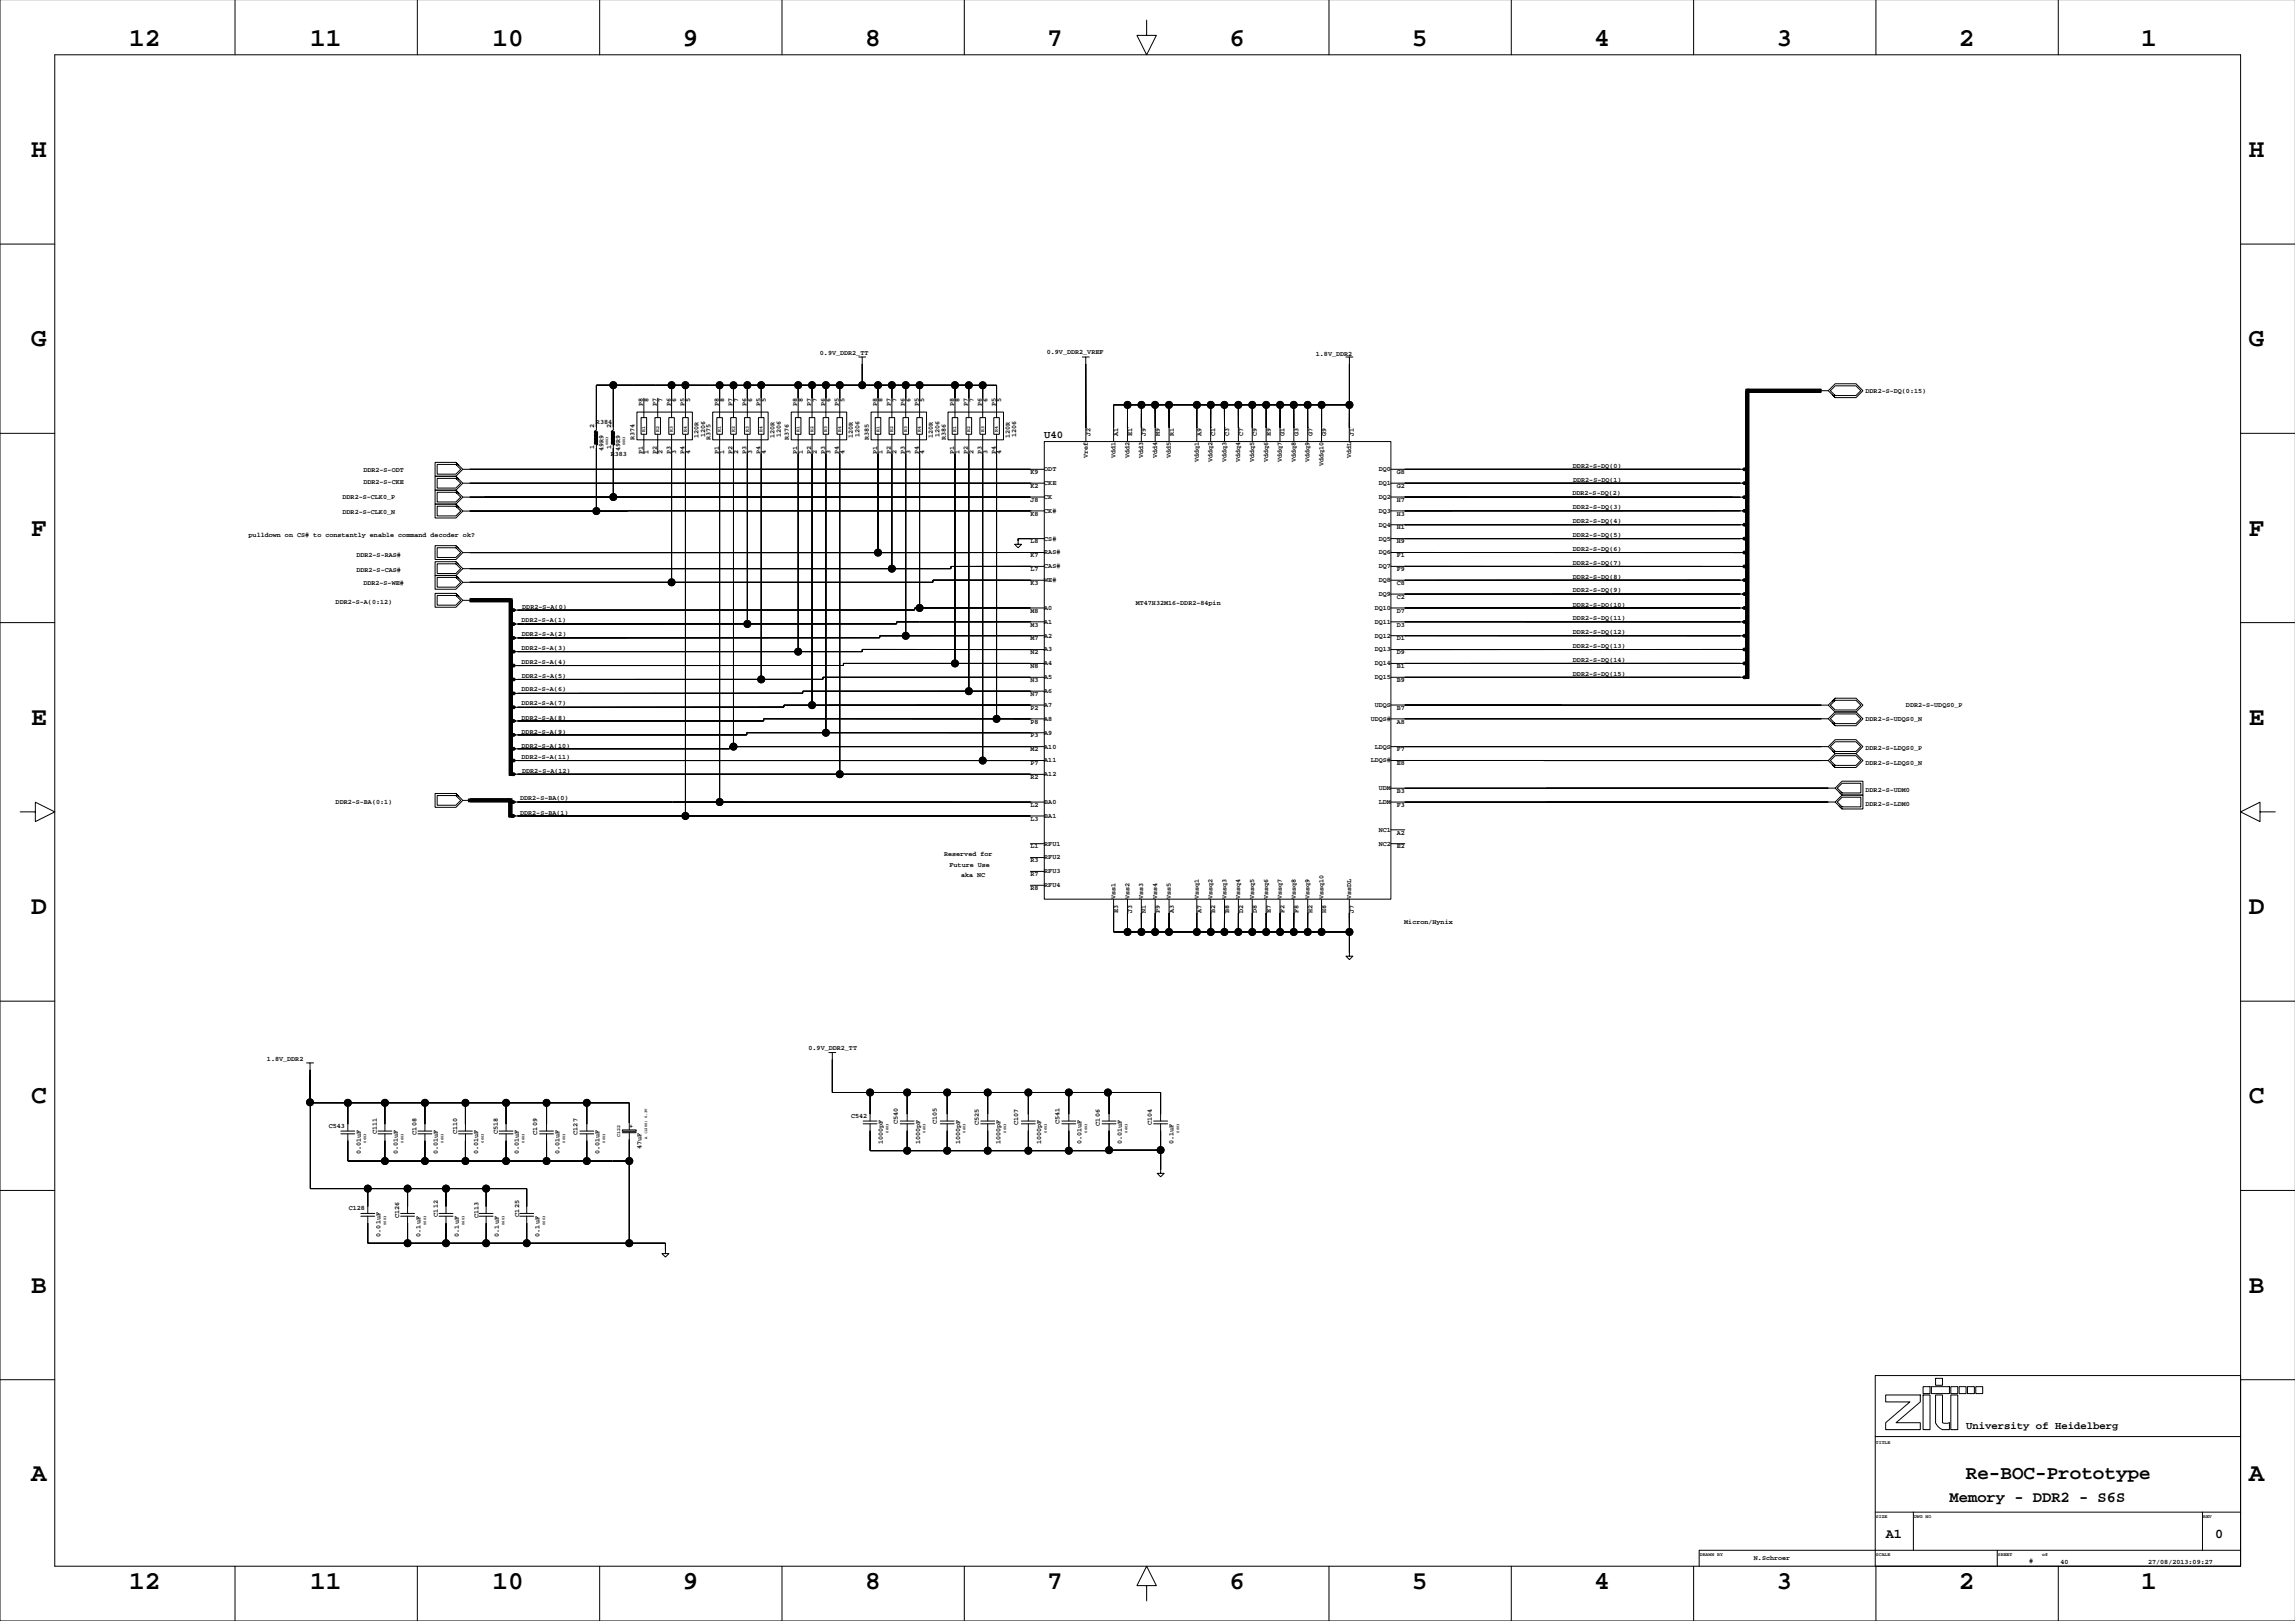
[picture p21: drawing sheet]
<svg xmlns="http://www.w3.org/2000/svg" width="841mm" height="594mm" viewBox="0 0 841 594" stroke-linecap="round" stroke-linejoin="round" font-family="sans-serif">
<defs><g id="words">
<g font-size="9.5">
<text x="47.4" y="16.9">12</text>
<text x="113.6" y="16.9">11</text>
<text x="180.4" y="16.9">10</text>
<text x="250.1" y="16.9">9</text>
<text x="316.9" y="16.9">8</text>
<text x="383.6" y="16.9">7</text>
<text x="450.4" y="16.9">6</text>
<text x="517.2" y="16.9">5</text>
<text x="584" y="16.9">4</text>
<text x="650.8" y="16.9">3</text>
<text x="717.6" y="16.9">2</text>
<text x="784.4" y="16.9">1</text>
<text x="11.4" y="57.5">H</text>
<text x="823.7" y="57.5">H</text>
<text x="11.4" y="126.9">G</text>
<text x="823.7" y="126.9">G</text>
<text x="11.4" y="196.2">F</text>
<text x="823.7" y="196.2">F</text>
<text x="11.4" y="265.5">E</text>
<text x="823.7" y="265.5">E</text>
<text x="11.4" y="334.8">D</text>
<text x="823.7" y="334.8">D</text>
<text x="11.4" y="404.2">C</text>
<text x="823.7" y="404.2">C</text>
<text x="11.4" y="473.5">B</text>
<text x="823.7" y="473.5">B</text>
<text x="11.4" y="542.3">A</text>
<text x="823.7" y="542.3">A</text>
<text x="47.4" y="582.2">12</text>
<text x="113.6" y="582.2">11</text>
<text x="180.4" y="582.2">10</text>
<text x="250.1" y="582.2">9</text>
<text x="316.9" y="582.2">8</text>
<text x="383.6" y="582.2">7</text>
<text x="450.4" y="582.2">6</text>
<text x="517.2" y="582.2">5</text>
<text x="584" y="582.2">4</text>
<text x="650.8" y="582.2">3</text>
<text x="717.6" y="582.2">2</text>
<text x="784.4" y="582.2">1</text>
</g>
<text font-size="7.1" x="720.1" y="541.7">Re-BOC-Prototype</text>
<text font-size="5.6" x="714.2" y="550.3">Memory - DDR2 - S6S</text>
<g font-size="4.9">
<text x="690.8" y="563.4">A1</text>
<text x="811.4" y="563.4">0</text>
</g>
<g font-size="3.9">
<text x="382.5" y="160.4">U40</text>
<text x="720.2" y="523.5">University of Heidelberg</text>
</g>
<g font-size="2.5">
<text x="300.3" y="130.1">0.9V_DDR2_TT</text>
<text x="383.5" y="129.7">0.9V_DDR2_VREF</text>
<text x="482" y="130.3">1.8V_DDR2</text>
<text x="683.4" y="143.9">DDR2-S-DQ(0:15)</text>
<text x="235.5" y="148.8" transform="rotate(-90 235.5 148.8)">P8</text>
<text x="237.6" y="147.3" transform="rotate(-90 237.6 147.3)">8</text>
<text x="240.6" y="148.8" transform="rotate(-90 240.6 148.8)">P7</text>
<text x="242.6" y="147.3" transform="rotate(-90 242.6 147.3)">7</text>
<text x="245.7" y="148.8" transform="rotate(-90 245.7 148.8)">P6</text>
<text x="247.7" y="147.3" transform="rotate(-90 247.7 147.3)">6</text>
<text x="250.8" y="148.8" transform="rotate(-90 250.8 148.8)">P5</text>
<text x="252.8" y="147.3" transform="rotate(-90 252.8 147.3)">5</text>
<text x="263.3" y="148.8" transform="rotate(-90 263.3 148.8)">P8</text>
<text x="265.3" y="147.3" transform="rotate(-90 265.3 147.3)">8</text>
<text x="268.4" y="148.8" transform="rotate(-90 268.4 148.8)">P7</text>
<text x="270.4" y="147.3" transform="rotate(-90 270.4 147.3)">7</text>
<text x="273.4" y="148.8" transform="rotate(-90 273.4 148.8)">P6</text>
<text x="275.5" y="147.3" transform="rotate(-90 275.5 147.3)">6</text>
<text x="278.5" y="148.8" transform="rotate(-90 278.5 148.8)">P5</text>
<text x="280.5" y="147.3" transform="rotate(-90 280.5 147.3)">5</text>
<text x="292.1" y="148.8" transform="rotate(-90 292.1 148.8)">P8</text>
<text x="294.1" y="147.3" transform="rotate(-90 294.1 147.3)">8</text>
<text x="297.1" y="148.8" transform="rotate(-90 297.1 148.8)">P7</text>
<text x="299.2" y="147.3" transform="rotate(-90 299.2 147.3)">7</text>
<text x="302.2" y="148.8" transform="rotate(-90 302.2 148.8)">P6</text>
<text x="304.2" y="147.3" transform="rotate(-90 304.2 147.3)">6</text>
<text x="307.3" y="148.8" transform="rotate(-90 307.3 148.8)">P5</text>
<text x="309.3" y="147.3" transform="rotate(-90 309.3 147.3)">5</text>
<text x="321.3" y="148.8" transform="rotate(-90 321.3 148.8)">P8</text>
<text x="323.3" y="147.3" transform="rotate(-90 323.3 147.3)">8</text>
<text x="326.4" y="148.8" transform="rotate(-90 326.4 148.8)">P7</text>
<text x="328.4" y="147.3" transform="rotate(-90 328.4 147.3)">7</text>
<text x="331.5" y="148.8" transform="rotate(-90 331.5 148.8)">P6</text>
<text x="333.5" y="147.3" transform="rotate(-90 333.5 147.3)">6</text>
<text x="336.5" y="148.8" transform="rotate(-90 336.5 148.8)">P5</text>
<text x="338.6" y="147.3" transform="rotate(-90 338.6 147.3)">5</text>
<text x="349.5" y="148.8" transform="rotate(-90 349.5 148.8)">P8</text>
<text x="351.5" y="147.3" transform="rotate(-90 351.5 147.3)">8</text>
<text x="354.6" y="148.8" transform="rotate(-90 354.6 148.8)">P7</text>
<text x="356.6" y="147.3" transform="rotate(-90 356.6 147.3)">7</text>
<text x="359.6" y="148.8" transform="rotate(-90 359.6 148.8)">P6</text>
<text x="361.7" y="147.3" transform="rotate(-90 361.7 147.3)">6</text>
<text x="364.7" y="148.8" transform="rotate(-90 364.7 148.8)">P5</text>
<text x="366.8" y="147.3" transform="rotate(-90 366.8 147.3)">5</text>
<text x="218.3" y="155.3">R384</text>
<text x="217.6" y="156.9" transform="rotate(-90 217.6 156.9)">2</text>
<text x="223.8" y="156.9" transform="rotate(-90 223.8 156.9)">2</text>
<text x="232.5" y="161.1" transform="rotate(-90 232.5 161.1)">R374</text>
<text x="255.9" y="160.5" transform="rotate(-90 255.9 160.5)">120R</text>
<text x="258.3" y="160" transform="rotate(-90 258.3 160)">1206</text>
<text x="260.2" y="161.1" transform="rotate(-90 260.2 161.1)">R375</text>
<text x="283.6" y="160.5" transform="rotate(-90 283.6 160.5)">120R</text>
<text x="286.1" y="160" transform="rotate(-90 286.1 160)">1206</text>
<text x="289" y="161.1" transform="rotate(-90 289 161.1)">R376</text>
<text x="312.4" y="160.5" transform="rotate(-90 312.4 160.5)">120R</text>
<text x="314.8" y="160" transform="rotate(-90 314.8 160)">1206</text>
<text x="318.2" y="161.1" transform="rotate(-90 318.2 161.1)">R385</text>
<text x="341.7" y="160.5" transform="rotate(-90 341.7 160.5)">120R</text>
<text x="344.1" y="160" transform="rotate(-90 344.1 160)">1206</text>
<text x="346.4" y="161.1" transform="rotate(-90 346.4 161.1)">R386</text>
<text x="369.9" y="160.5" transform="rotate(-90 369.9 160.5)">120R</text>
<text x="372.3" y="160" transform="rotate(-90 372.3 160)">1206</text>
<text x="399.5" y="159.6" transform="rotate(-90 399.5 159.6)">J2</text>
<text x="409.6" y="159.6" transform="rotate(-90 409.6 159.6)">A1</text>
<text x="414.7" y="159.6" transform="rotate(-90 414.7 159.6)">E1</text>
<text x="419.8" y="159.6" transform="rotate(-90 419.8 159.6)">J9</text>
<text x="424.9" y="159.6" transform="rotate(-90 424.9 159.6)">M9</text>
<text x="429.9" y="159.6" transform="rotate(-90 429.9 159.6)">R1</text>
<text x="440.1" y="159.6" transform="rotate(-90 440.1 159.6)">A9</text>
<text x="445.2" y="159.6" transform="rotate(-90 445.2 159.6)">C1</text>
<text x="450.3" y="159.6" transform="rotate(-90 450.3 159.6)">C3</text>
<text x="455.3" y="159.6" transform="rotate(-90 455.3 159.6)">C7</text>
<text x="460.4" y="159.6" transform="rotate(-90 460.4 159.6)">C9</text>
<text x="465.5" y="159.6" transform="rotate(-90 465.5 159.6)">E9</text>
<text x="470.6" y="159.6" transform="rotate(-90 470.6 159.6)">G1</text>
<text x="475.6" y="159.6" transform="rotate(-90 475.6 159.6)">G3</text>
<text x="480.7" y="159.6" transform="rotate(-90 480.7 159.6)">G7</text>
<text x="485.8" y="159.6" transform="rotate(-90 485.8 159.6)">G9</text>
<text x="496" y="159.6" transform="rotate(-90 496 159.6)">J1</text>
<text x="217.6" y="164.6" transform="rotate(-90 217.6 164.6)">1</text>
<text x="221" y="165.3" transform="rotate(-90 221 165.3)">49R9</text>
<text x="223.7" y="167.2">R383</text>
<text x="223.8" y="164.6" transform="rotate(-90 223.8 164.6)">1</text>
<text x="227.2" y="165.3" transform="rotate(-90 227.2 165.3)">49R9</text>
<text x="235.5" y="166.2" transform="rotate(-90 235.5 166.2)">P1</text>
<text x="237.6" y="166.2" transform="rotate(-90 237.6 166.2)">1</text>
<text x="240.6" y="166.2" transform="rotate(-90 240.6 166.2)">P2</text>
<text x="242.6" y="166.2" transform="rotate(-90 242.6 166.2)">2</text>
<text x="245.7" y="166.2" transform="rotate(-90 245.7 166.2)">P3</text>
<text x="247.7" y="166.2" transform="rotate(-90 247.7 166.2)">3</text>
<text x="250.8" y="166.2" transform="rotate(-90 250.8 166.2)">P4</text>
<text x="252.8" y="166.2" transform="rotate(-90 252.8 166.2)">4</text>
<text x="263.3" y="166.2" transform="rotate(-90 263.3 166.2)">P1</text>
<text x="265.3" y="166.2" transform="rotate(-90 265.3 166.2)">1</text>
<text x="268.4" y="166.2" transform="rotate(-90 268.4 166.2)">P2</text>
<text x="270.4" y="166.2" transform="rotate(-90 270.4 166.2)">2</text>
<text x="273.4" y="166.2" transform="rotate(-90 273.4 166.2)">P3</text>
<text x="275.5" y="166.2" transform="rotate(-90 275.5 166.2)">3</text>
<text x="278.5" y="166.2" transform="rotate(-90 278.5 166.2)">P4</text>
<text x="280.5" y="166.2" transform="rotate(-90 280.5 166.2)">4</text>
<text x="292.1" y="166.2" transform="rotate(-90 292.1 166.2)">P1</text>
<text x="294.1" y="166.2" transform="rotate(-90 294.1 166.2)">1</text>
<text x="297.1" y="166.2" transform="rotate(-90 297.1 166.2)">P2</text>
<text x="299.2" y="166.2" transform="rotate(-90 299.2 166.2)">2</text>
<text x="302.2" y="166.2" transform="rotate(-90 302.2 166.2)">P3</text>
<text x="304.2" y="166.2" transform="rotate(-90 304.2 166.2)">3</text>
<text x="307.3" y="166.2" transform="rotate(-90 307.3 166.2)">P4</text>
<text x="309.3" y="166.2" transform="rotate(-90 309.3 166.2)">4</text>
<text x="321.3" y="166.2" transform="rotate(-90 321.3 166.2)">P1</text>
<text x="323.3" y="166.2" transform="rotate(-90 323.3 166.2)">1</text>
<text x="326.4" y="166.2" transform="rotate(-90 326.4 166.2)">P2</text>
<text x="328.4" y="166.2" transform="rotate(-90 328.4 166.2)">2</text>
<text x="331.5" y="166.2" transform="rotate(-90 331.5 166.2)">P3</text>
<text x="333.5" y="166.2" transform="rotate(-90 333.5 166.2)">3</text>
<text x="336.5" y="166.2" transform="rotate(-90 336.5 166.2)">P4</text>
<text x="338.6" y="166.2" transform="rotate(-90 338.6 166.2)">4</text>
<text x="349.5" y="166.2" transform="rotate(-90 349.5 166.2)">P1</text>
<text x="351.5" y="166.2" transform="rotate(-90 351.5 166.2)">1</text>
<text x="354.6" y="166.2" transform="rotate(-90 354.6 166.2)">P2</text>
<text x="356.6" y="166.2" transform="rotate(-90 356.6 166.2)">2</text>
<text x="359.6" y="166.2" transform="rotate(-90 359.6 166.2)">P3</text>
<text x="361.7" y="166.2" transform="rotate(-90 361.7 166.2)">3</text>
<text x="364.7" y="166.2" transform="rotate(-90 364.7 166.2)">P4</text>
<text x="366.8" y="166.2" transform="rotate(-90 366.8 166.2)">4</text>
<text x="398.5" y="167.7" transform="rotate(-90 398.5 167.7)">Vref</text>
<text x="408.6" y="167.7" transform="rotate(-90 408.6 167.7)">Vdd1</text>
<text x="413.7" y="167.7" transform="rotate(-90 413.7 167.7)">Vdd2</text>
<text x="418.8" y="167.7" transform="rotate(-90 418.8 167.7)">Vdd3</text>
<text x="423.8" y="167.7" transform="rotate(-90 423.8 167.7)">Vdd4</text>
<text x="428.9" y="167.7" transform="rotate(-90 428.9 167.7)">Vdd5</text>
<text x="495" y="167.7" transform="rotate(-90 495 167.7)">VddL</text>
<text x="133.1" y="173">DDR2-S-ODT</text>
<text x="377.4" y="173.6">K9</text>
<text x="382.5" y="172.6">ODT</text>
<text x="439.1" y="169.1" transform="rotate(-90 439.1 169.1)">Vddq1</text>
<text x="444.2" y="169.1" transform="rotate(-90 444.2 169.1)">Vddq2</text>
<text x="449.2" y="169.1" transform="rotate(-90 449.2 169.1)">Vddq3</text>
<text x="454.3" y="169.1" transform="rotate(-90 454.3 169.1)">Vddq4</text>
<text x="459.4" y="169.1" transform="rotate(-90 459.4 169.1)">Vddq5</text>
<text x="464.5" y="169.1" transform="rotate(-90 464.5 169.1)">Vddq6</text>
<text x="469.6" y="169.1" transform="rotate(-90 469.6 169.1)">Vddq7</text>
<text x="474.6" y="169.1" transform="rotate(-90 474.6 169.1)">Vddq8</text>
<text x="479.7" y="169.1" transform="rotate(-90 479.7 169.1)">Vddq9</text>
<text x="484.8" y="170.6" transform="rotate(-90 484.8 170.6)">Vddq10</text>
<text x="505" y="172.6">DQ0</text>
<text x="511.6" y="173.6">G8</text>
<text x="576.2" y="171.5">DDR2-S-DQ(0)</text>
<text x="133.1" y="177.2">DDR2-S-CKE</text>
<text x="377.4" y="178.7">K2</text>
<text x="382.5" y="177.7">CKE</text>
<text x="505" y="177.7">DQ1</text>
<text x="511.6" y="178.7">G2</text>
<text x="576.2" y="176.5">DDR2-S-DQ(1)</text>
<text x="125.5" y="182.9">DDR2-S-CLK0_P</text>
<text x="377.4" y="183.8">J8</text>
<text x="382.5" y="182.7">CK</text>
<text x="505" y="182.7">DQ2</text>
<text x="511.6" y="183.8">H7</text>
<text x="576" y="181.4">DDR2-S-DQ(2)</text>
<text x="125.5" y="188.4">DDR2-S-CLK0_N</text>
<text x="377.4" y="188.9">K8</text>
<text x="382.5" y="187.8">CK#</text>
<text x="505" y="187.8">DQ3</text>
<text x="511.6" y="188.9">H3</text>
<text x="576.2" y="186.5">DDR2-S-DQ(3)</text>
<text x="576.2" y="191.6">DDR2-S-DQ(4)</text>
<text x="91.1" y="196.7">pulldown on CS# to constantly enable command decoder ok?</text>
<text x="382.5" y="198">CS#</text>
<text x="505" y="192.9">DQ4</text>
<text x="505" y="198">DQ5</text>
<text x="511.6" y="193.9">H1</text>
<text x="576.2" y="196.8">DDR2-S-DQ(5)</text>
<text x="377.4" y="199">L8</text>
<text x="382.5" y="203.1">RAS#</text>
<text x="505" y="203.1">DQ6</text>
<text x="511.6" y="199">H9</text>
<text x="576.2" y="201.8">DDR2-S-DQ(6)</text>
<text x="130.6" y="209.5">DDR2-S-CAS#</text>
<text x="130.6" y="204.1">DDR2-S-RAS#</text>
<text x="377.4" y="209.2">L7</text>
<text x="377.4" y="204.1">K7</text>
<text x="382.5" y="208.1">CAS#</text>
<text x="505" y="208.1">DQ7</text>
<text x="511.6" y="209.2">F9</text>
<text x="511.6" y="204.1">F1</text>
<text x="576.2" y="206.8">DDR2-S-DQ(7)</text>
<text x="133.1" y="214.4">DDR2-S-WE#</text>
<text x="377.4" y="214.3">K3</text>
<text x="382.5" y="213.2">WE#</text>
<text x="505" y="213.2">DQ8</text>
<text x="511.6" y="214.3">C8</text>
<text x="576.2" y="211.9">DDR2-S-DQ(8)</text>
<text x="122.9" y="221.3">DDR2-S-A(0:12)</text>
<text x="416" y="221.6">MT47H32M16-DDR2-84pin</text>
<text x="505" y="218.3">DQ9</text>
<text x="511.6" y="219.3">C2</text>
<text x="576.2" y="217">DDR2-S-DQ(9)</text>
<text x="191.1" y="227.8">DDR2-S-A(1)</text>
<text x="191.3" y="222.9">DDR2-S-A(0)</text>
<text x="377.4" y="224.4">M8</text>
<text x="382.5" y="223.4">A0</text>
<text x="503.6" y="223.4">DQ10</text>
<text x="511.6" y="224.4">D7</text>
<text x="576.2" y="222.2">DDR2-S-DQ(10)</text>
<text x="576.2" y="227.2">DDR2-S-DQ(11)</text>
<text x="191.2" y="232.9">DDR2-S-A(2)</text>
<text x="377.4" y="229.5">M3</text>
<text x="382.5" y="228.5">A1</text>
<text x="382.5" y="233.5">A2</text>
<text x="503.6" y="228.5">DQ11</text>
<text x="503.6" y="233.5">DQ12</text>
<text x="511.6" y="229.5">D3</text>
<text x="576.2" y="232.2">DDR2-S-DQ(12)</text>
<text x="191.1" y="238.2">DDR2-S-A(3)</text>
<text x="377.4" y="239.6">N2</text>
<text x="377.4" y="234.6">M7</text>
<text x="382.5" y="238.6">A3</text>
<text x="503.6" y="238.6">DQ13</text>
<text x="511.6" y="239.6">D9</text>
<text x="511.6" y="234.6">D1</text>
<text x="576.2" y="237.3">DDR2-S-DQ(13)</text>
<text x="191.1" y="243.3">DDR2-S-A(4)</text>
<text x="377.4" y="244.7">N8</text>
<text x="382.5" y="243.7">A4</text>
<text x="503.6" y="243.7">DQ14</text>
<text x="511.6" y="244.7">B1</text>
<text x="576.2" y="242.4">DDR2-S-DQ(14)</text>
<text x="191.1" y="248.3">DDR2-S-A(5)</text>
<text x="377.4" y="249.8">N3</text>
<text x="382.5" y="248.8">A5</text>
<text x="503.6" y="248.8">DQ15</text>
<text x="511.6" y="249.8">B9</text>
<text x="576.2" y="247.6">DDR2-S-DQ(15)</text>
<text x="191.1" y="253.2">DDR2-S-A(6)</text>
<text x="377.4" y="254.9">N7</text>
<text x="382.5" y="253.8">A6</text>
<text x="191.1" y="258.3">DDR2-S-A(7)</text>
<text x="191.1" y="263.6">DDR2-S-A(8)</text>
<text x="377.4" y="260">P2</text>
<text x="382.5" y="258.9">A7</text>
<text x="503.6" y="258.9">UDQS</text>
<text x="511.6" y="260">B7</text>
<text x="683.4" y="264">DDR2-S-UDQS0_N</text>
<text x="698.2" y="259.1">DDR2-S-UDQS0_P</text>
<text x="191.1" y="268.7">DDR2-S-A(9)</text>
<text x="377.4" y="265">P8</text>
<text x="382.5" y="264">A8</text>
<text x="382.5" y="269.1">A9</text>
<text x="502.1" y="264">UDQS#</text>
<text x="511.6" y="265">A8</text>
<text x="191.1" y="273.8">DDR2-S-A(10)</text>
<text x="377.4" y="275.2">M2</text>
<text x="377.4" y="270.1">P3</text>
<text x="382.5" y="274.2">A10</text>
<text x="503.6" y="274.2">LDQS</text>
<text x="511.6" y="275.2">F7</text>
<text x="683.4" y="274.5">DDR2-S-LDQS0_P</text>
<text x="191.1" y="278.1">DDR2-S-A(11)</text>
<text x="377.4" y="280.3">P7</text>
<text x="382.5" y="279.2">A11</text>
<text x="502.1" y="279.2">LDQS#</text>
<text x="511.6" y="280.3">E8</text>
<text x="683.4" y="280">DDR2-S-LDQS0_N</text>
<text x="191.3" y="283.1">DDR2-S-A(12)</text>
<text x="377.4" y="285.4">R2</text>
<text x="382.5" y="284.3">A12</text>
<text x="190.5" y="293.2">DDR2-S-BA(0)</text>
<text x="505" y="289.4">UDM</text>
<text x="511.6" y="290.4">B3</text>
<text x="683.4" y="290.2">DDR2-S-UDM0</text>
<text x="122.9" y="294.4">DDR2-S-BA(0:1)</text>
<text x="190.5" y="298.4">DDR2-S-BA(1)</text>
<text x="377.4" y="295.5">L2</text>
<text x="382.5" y="294.5">BA0</text>
<text x="382.5" y="299.6">BA1</text>
<text x="505" y="294.5">LDM</text>
<text x="511.6" y="295.5">F3</text>
<text x="683.4" y="295.3">DDR2-S-LDM0</text>
<text x="377.4" y="300.6">L3</text>
<text x="505" y="304.6">NC1</text>
<text x="511.6" y="305.7">A2</text>
<text x="377.4" y="310.7">L1</text>
<text x="382.5" y="309.7">RFU1</text>
<text x="505" y="309.7">NC2</text>
<text x="511.6" y="310.7">E2</text>
<text x="345.8" y="313.6">Reserved for</text>
<text x="347.8" y="317.5">Future Use</text>
<text x="377.4" y="315.8">R3</text>
<text x="382.5" y="314.8">RFU2</text>
<text x="352" y="321.2">aka NC</text>
<text x="377.4" y="320.9">R7</text>
<text x="382.5" y="319.9">RFU3</text>
<text x="377.4" y="326">R8</text>
<text x="382.5" y="325">RFU4</text>
<text x="408.6" y="329.3" transform="rotate(-90 408.6 329.3)">Vss1</text>
<text x="413.7" y="329.3" transform="rotate(-90 413.7 329.3)">Vss2</text>
<text x="418.8" y="329.3" transform="rotate(-90 418.8 329.3)">Vss3</text>
<text x="423.8" y="329.3" transform="rotate(-90 423.8 329.3)">Vss4</text>
<text x="428.9" y="329.3" transform="rotate(-90 428.9 329.3)">Vss5</text>
<text x="439.1" y="329.3" transform="rotate(-90 439.1 329.3)">Vssq1</text>
<text x="444.2" y="329.3" transform="rotate(-90 444.2 329.3)">Vssq2</text>
<text x="449.2" y="329.3" transform="rotate(-90 449.2 329.3)">Vssq3</text>
<text x="454.3" y="329.3" transform="rotate(-90 454.3 329.3)">Vssq4</text>
<text x="459.4" y="329.3" transform="rotate(-90 459.4 329.3)">Vssq5</text>
<text x="464.5" y="329.3" transform="rotate(-90 464.5 329.3)">Vssq6</text>
<text x="469.6" y="329.3" transform="rotate(-90 469.6 329.3)">Vssq7</text>
<text x="474.6" y="329.3" transform="rotate(-90 474.6 329.3)">Vssq8</text>
<text x="479.7" y="329.3" transform="rotate(-90 479.7 329.3)">Vssq9</text>
<text x="484.8" y="329.3" transform="rotate(-90 484.8 329.3)">Vssq10</text>
<text x="495" y="329.3" transform="rotate(-90 495 329.3)">VssDL</text>
<text x="409.6" y="334.4" transform="rotate(-90 409.6 334.4)">E3</text>
<text x="414.7" y="334.4" transform="rotate(-90 414.7 334.4)">J3</text>
<text x="419.8" y="334.4" transform="rotate(-90 419.8 334.4)">N1</text>
<text x="424.9" y="334.4" transform="rotate(-90 424.9 334.4)">P9</text>
<text x="429.9" y="334.4" transform="rotate(-90 429.9 334.4)">A3</text>
<text x="440.1" y="334.4" transform="rotate(-90 440.1 334.4)">A7</text>
<text x="445.2" y="334.4" transform="rotate(-90 445.2 334.4)">B2</text>
<text x="450.3" y="334.4" transform="rotate(-90 450.3 334.4)">B8</text>
<text x="455.3" y="334.4" transform="rotate(-90 455.3 334.4)">D2</text>
<text x="460.4" y="334.4" transform="rotate(-90 460.4 334.4)">D8</text>
<text x="465.5" y="334.4" transform="rotate(-90 465.5 334.4)">E7</text>
<text x="470.6" y="334.4" transform="rotate(-90 470.6 334.4)">F2</text>
<text x="475.6" y="334.4" transform="rotate(-90 475.6 334.4)">F8</text>
<text x="480.7" y="334.4" transform="rotate(-90 480.7 334.4)">H2</text>
<text x="485.8" y="334.4" transform="rotate(-90 485.8 334.4)">H8</text>
<text x="496" y="334.4" transform="rotate(-90 496 334.4)">J7</text>
<text x="514.4" y="338.3">Micron/Hynix</text>
<text x="97.8" y="388.6">1.8V_DDR2</text>
<text x="296.2" y="384.7">0.9V_DDR2_TT</text>
<text x="120.5" y="413.2">C543</text>
<text x="230.5" y="413.3">+</text>
<text x="311.8" y="409.5">C542</text>
<text x="328.9" y="411.6" transform="rotate(-90 328.9 411.6)">C540</text>
<text x="343.2" y="411.6" transform="rotate(-90 343.2 411.6)">C105</text>
<text x="358.5" y="412.1" transform="rotate(-90 358.5 412.1)">C525</text>
<text x="372.9" y="411.9" transform="rotate(-90 372.9 411.9)">C107</text>
<text x="388.1" y="411.6" transform="rotate(-90 388.1 411.6)">C541</text>
<text x="402.8" y="412.3" transform="rotate(-90 402.8 412.3)">C106</text>
<text x="421.9" y="411.9" transform="rotate(-90 421.9 411.9)">C104</text>
<text x="138" y="415.3" transform="rotate(-90 138 415.3)">C111</text>
<text x="152.5" y="415.6" transform="rotate(-90 152.5 415.6)">C108</text>
<text x="167.5" y="415.3" transform="rotate(-90 167.5 415.3)">C110</text>
<text x="182.4" y="415.3" transform="rotate(-90 182.4 415.3)">C518</text>
<text x="196.8" y="415.6" transform="rotate(-90 196.8 415.6)">C109</text>
<text x="211.5" y="415.6" transform="rotate(-90 211.5 415.6)">C127</text>
<text x="323.4" y="419.1" transform="rotate(-90 323.4 419.1)">1000pF</text>
<text x="337" y="419.1" transform="rotate(-90 337 419.1)">1000pF</text>
<text x="351.7" y="419.1" transform="rotate(-90 351.7 419.1)">1000pF</text>
<text x="366.5" y="419.1" transform="rotate(-90 366.5 419.1)">1000pF</text>
<text x="381.4" y="419.1" transform="rotate(-90 381.4 419.1)">1000pF</text>
<text x="396.2" y="419.1" transform="rotate(-90 396.2 419.1)">0.01uF</text>
<text x="411" y="419.1" transform="rotate(-90 411 419.1)">0.01uF</text>
<text x="429.8" y="419.1" transform="rotate(-90 429.8 419.1)">0.1uF</text>
<text x="132.1" y="422.8" transform="rotate(-90 132.1 422.8)">0.01uF</text>
<text x="145.7" y="422.8" transform="rotate(-90 145.7 422.8)">0.01uF</text>
<text x="160.4" y="422.8" transform="rotate(-90 160.4 422.8)">0.01uF</text>
<text x="175.2" y="422.8" transform="rotate(-90 175.2 422.8)">0.01uF</text>
<text x="190.1" y="422.8" transform="rotate(-90 190.1 422.8)">0.01uF</text>
<text x="204.9" y="422.8" transform="rotate(-90 204.9 422.8)">0.01uF</text>
<text x="219.7" y="422.8" transform="rotate(-90 219.7 422.8)">0.01uF</text>
<text x="235" y="420.9" transform="rotate(-90 235 420.9)">47uF</text>
<text x="127.8" y="443.3">C128</text>
<text x="146.2" y="446" transform="rotate(-90 146.2 446)">C126</text>
<text x="160.4" y="445.6" transform="rotate(-90 160.4 445.6)">C112</text>
<text x="175.2" y="446" transform="rotate(-90 175.2 446)">C113</text>
<text x="190.1" y="445.6" transform="rotate(-90 190.1 445.6)">C125</text>
<text x="139.4" y="452.9" transform="rotate(-90 139.4 452.9)">0.01uF</text>
<text x="154" y="452.9" transform="rotate(-90 154 452.9)">0.1uF</text>
<text x="168.1" y="452.9" transform="rotate(-90 168.1 452.9)">0.1uF</text>
<text x="182.8" y="452.9" transform="rotate(-90 182.8 452.9)">0.1uF</text>
<text x="197.6" y="452.9" transform="rotate(-90 197.6 452.9)">0.1uF</text>
<text x="642.5" y="571.6">N.Schroer</text>
<text x="743.3" y="572.6">#</text>
<text x="754.7" y="573">40</text>
<text x="786.9" y="573">27/08/2013:09:27</text>
</g>
<g font-size="1.8">
<text x="236.3" y="158" transform="rotate(-90 236.3 158)">R1</text>
<text x="241.4" y="158" transform="rotate(-90 241.4 158)">R2</text>
<text x="246.5" y="158" transform="rotate(-90 246.5 158)">R3</text>
<text x="251.6" y="158" transform="rotate(-90 251.6 158)">R4</text>
<text x="264.1" y="158" transform="rotate(-90 264.1 158)">R1</text>
<text x="269.2" y="158" transform="rotate(-90 269.2 158)">R2</text>
<text x="274.3" y="158" transform="rotate(-90 274.3 158)">R3</text>
<text x="279.3" y="158" transform="rotate(-90 279.3 158)">R4</text>
<text x="292.9" y="158" transform="rotate(-90 292.9 158)">R1</text>
<text x="297.9" y="158" transform="rotate(-90 297.9 158)">R2</text>
<text x="303" y="158" transform="rotate(-90 303 158)">R3</text>
<text x="308.1" y="158" transform="rotate(-90 308.1 158)">R4</text>
<text x="322.1" y="158" transform="rotate(-90 322.1 158)">R1</text>
<text x="327.2" y="158" transform="rotate(-90 327.2 158)">R2</text>
<text x="332.3" y="158" transform="rotate(-90 332.3 158)">R3</text>
<text x="337.3" y="158" transform="rotate(-90 337.3 158)">R4</text>
<text x="350.3" y="158" transform="rotate(-90 350.3 158)">R1</text>
<text x="355.4" y="158" transform="rotate(-90 355.4 158)">R2</text>
<text x="360.5" y="158" transform="rotate(-90 360.5 158)">R3</text>
<text x="365.5" y="158" transform="rotate(-90 365.5 158)">R4</text>
<text x="227.2" y="416.4" transform="rotate(-90 227.2 416.4)">C122</text>
<text x="687.2" y="528.9">TITLE</text>
<text x="687.2" y="555.8">SIZE</text>
<text x="701.1" y="555.8">DWG NO</text>
<text x="807" y="555.8">REV</text>
<text x="622.7" y="569.8">DRAWN BY</text>
<text x="687.2" y="569.8">SCALE</text>
<text x="731.9" y="569.8">SHEET</text>
<text x="748.1" y="569.8">of</text>
</g>
<g font-size="1.4">
<text x="222.8" y="163.2" transform="rotate(-90 222.8 163.2)">0603</text>
<text x="229" y="163.2" transform="rotate(-90 229 163.2)">0603</text>
<text x="134.2" y="418.5" transform="rotate(-90 134.2 418.5)">0603</text>
<text x="147.8" y="418.5" transform="rotate(-90 147.8 418.5)">0603</text>
<text x="162.4" y="418.5" transform="rotate(-90 162.4 418.5)">0603</text>
<text x="177.3" y="418.5" transform="rotate(-90 177.3 418.5)">0603</text>
<text x="192.1" y="418.5" transform="rotate(-90 192.1 418.5)">0603</text>
<text x="207" y="418.5" transform="rotate(-90 207 418.5)">0603</text>
<text x="221.7" y="418.5" transform="rotate(-90 221.7 418.5)">0603</text>
<text x="237.1" y="417.1" transform="rotate(-90 237.1 417.1)">A (1206) 6.3V</text>
<text x="325.5" y="414.9" transform="rotate(-90 325.5 414.9)">0603</text>
<text x="339.1" y="414.9" transform="rotate(-90 339.1 414.9)">0603</text>
<text x="353.7" y="414.9" transform="rotate(-90 353.7 414.9)">0603</text>
<text x="368.6" y="414.9" transform="rotate(-90 368.6 414.9)">0603</text>
<text x="383.4" y="414.9" transform="rotate(-90 383.4 414.9)">0603</text>
<text x="398.3" y="414.9" transform="rotate(-90 398.3 414.9)">0603</text>
<text x="413" y="414.9" transform="rotate(-90 413 414.9)">0603</text>
<text x="431.9" y="414.9" transform="rotate(-90 431.9 414.9)">0603</text>
<text x="141.5" y="448.7" transform="rotate(-90 141.5 448.7)">0603</text>
<text x="156.1" y="448.7" transform="rotate(-90 156.1 448.7)">0603</text>
<text x="170.1" y="448.7" transform="rotate(-90 170.1 448.7)">0603</text>
<text x="184.8" y="448.7" transform="rotate(-90 184.8 448.7)">0603</text>
<text x="199.7" y="448.7" transform="rotate(-90 199.7 448.7)">0603</text>
</g>
</g></defs>
<g fill="none" stroke="#000" stroke-width=".37">
<path d="M0 -.1v593.8h840.7M86.1 0v20.1M152.9 0v20.1M219.7 0v20.1M286.4 0v20.1M353.2 0v20.1M420 7.4v5.6h3.6l-3.6 7.1-3.5-7.1h3.5M486.8 0v20.1M553.6 0v20.1M620.4 0v20.1M687.2 0v20.1M754 0v20.1"/>
<path d="M20.1 20.1h800.6v553.6h-800.6zM0 89.4h20.1M820.7 89.4h20M314.6 130.8h1.2v10.3M315.8 133.3h.1M315.8 130.8h1.3M396.4 130.8h1.3l.1 25.9M397.7 133.3h.1M397.7 130.8h1.3M493 130.8h1.3v17.5M494.3 133.3h.1M494.3 130.8h1.3"/>
<path d="M0 158.7h20.1M224.7 141.1v16.4l-.8 .5 1.3 .3-1.3 .2 1.3 .3-1.3 .2 1.3 .3-1.3 .2 1.3 .3-1.3 .2 1.3 .3-1.3 .2 1.3 .3-1.3 .2 1.3 .3-1.3 .3 1.3 .2-1.3 .3 1.3 .2-1.3 .3 1.3 .2-.5 .3v18.9M233.3 150.9h20.3v10.2h-20.3zM234.8 153h2.1v6.1h-2.1zM235.8 145.9v7.1M235.8 159.1v7.1M239.9 153h2v6.1h-2zM240.9 145.9v7.1M240.9 159.1v7.1M245 153h2v6.1h-2zM246 141.1v11.9M246 159.1v54.2"/>
<path d="M250.1 153h2v6.1h-2zM251.1 141.1v11.9M251.1 159.1v139.8M261.1 150.9h20.3v10.2h-20.3zM262.6 153h2v6.1h-2zM263.6 141.1v11.9M263.6 159.1v134.7M267.2 141.1h.1M267.7 153h2v6.1h-2zM268.7 141.1v11.9M268.7 159.1v114.4M272.7 153h2.1v6.1h-2.1z"/>
<path d="M273.6 141.1h-.1M273.8 141.1v11.9M273.8 159.1v69.4M277.8 153h2.1v6.1h-2.1zM278.8 141.1v11.9M278.8 159.1v89.7M289.8 150.9h20.3v10.2h-20.3zM291.4 153h2v6.1h-2zM292.4 141.1v11.9M292.4 159.1v79.6M296.4 153h2.1v6.1h-2.1zM297.5 141.1v11.9"/>
<path d="M297.5 159.1v99.2M301.5 153h2v6.1h-2zM302.5 141.1v11.9M302.5 159.1v109.3M306.6 153h2v6.1h-2zM307.6 141.1v11.9M307.6 159.1v124.5M319.1 150.9h20.3v10.2h-20.3zM320.6 153h2v6.1h-2zM321.6 141.1v11.9M321.6 159.1v43.3M325.7 153h2v6.1h-2z"/>
<path d="M326.7 141.1v11.9M326.7 159.1v49.2M330.8 153h2v6.1h-2zM331.8 141.1v11.9M331.8 159.1v73.8M335.8 153h2.1v6.1h-2.1zM336.9 141.1v11.9M336.9 159.1v63.6M347.3 150.9h20.3v10.2h-20.3zM348.8 153h2v6.1h-2zM349.8 141.1v11.9M349.8 159.1v83.9"/>
<path d="M353.9 153h2v6.1h-2zM354.7 141.1h.1M354.9 141.1v11.9M354.9 159.1v94.1M359 153h2v6.1h-2zM360 141.1v11.9M360 159.1v119.5M364 153h2.1v6.1h-2.1zM365 153v-11.9h-146.5v16.4l-.8 .5 1.3 .3-1.3 .2 1.3 .3-1.3 .2 1.3 .3-1.3 .2 1.3 .3-1.3 .2 1.3 .3-1.3 .2 1.3 .3-1.3 .2 1.3 .3-1.3 .3 1.3 .2-1.3 .3 1.3 .2-1.3 .3 1.3 .2-.5 .3v24.1M365 159.1v104.2M397.8 156.7h.1M397.8 156.7v5"/>
<path d="M413 156.7h.1M413 148.3v13.4M418.1 156.7h.1M418.1 156.7v5M418.1 148.3v8.4M423.1 148.3l.1 8.4M423.2 156.7h.1M423.2 156.7v5M428.2 148.3v8.4M428.2 156.7h.1M428.2 156.7v5M438.4 156.7h.1"/>
<path d="M438.4 148.3v13.4M443.5 156.7h.1M443.5 156.7v5M443.5 148.3v8.4M448.5 148.3v8.4M448.5 156.7h.1M448.5 156.7v5M453.6 148.3v8.4M453.6 156.7h.1M453.6 156.7v5M458.7 148.3v13.4M463.8 156.7h.1"/>
<path d="M463.8 156.7v5M463.8 148.3v8.4M468.9 156.7h.1M468.9 156.7v5M468.9 148.3v8.4M473.9 148.3v8.4M473.9 156.7h.1M473.9 156.7v5M479 148.3v8.4M479 156.7h.1M479 156.7v5M484.1 148.3v13.4"/>
<path d="M494.3 156.7h.1M494.3 156.7v5M494.3 148.3h-86.4v13.4M494.3 148.3v8.4M667.2 143.1h.1M667.2 143.1h2.5M671.2 144.6l-1.5-1.5 2.5-2.5h7.7l2.5 2.5-2.5 2.5h-7.7l-1-1 1 1M672 144.6l-1.5-1.5 1.7-1.8h7.7l1.7 1.8-1.7 1.8h-7.7l-.2-.3 .2 .3M820.7 158.7h20M167 179.5l1 1.1-1-1.1h-7.6v5.1h7.6l2.5-2.5-1.5-1.5M167 175.2l.2 .3-.2-.3h-6.9v3.6h6.9l1.8-1.8-1.6-1.5M167 174.5l1 1-1-1h-7.6v5h7.6l2.5-2.5-1.5-1.5"/>
<path d="M167 170.1l.2 .3-.2-.3h-6.9v3.6h6.9l1.8-1.8-1.6-1.5M167 169.4l1 1-1-1h-7.6v5h7.6l2.5-2.5-1.5-1.5M169.5 171.9h213M172.1 177h.1M172.1 171.9h.1M377.4 177h.1M377.4 177h-207.9M377.4 177h5.1M382.5 161.7h127v167.6h-127zM509.5 171.9h128.8M509.5 177h128.8M637.5 177h.1"/>
<path d="M637.5 171.9h.1M167 185.4l.2 .3-.2-.3h-6.9v3.6h6.9l1.8-1.8-1.6-1.5M167 184.6l1 1.1-1-1.1h-7.6v5.1h7.6l2.5-2.5-1.5-1.5M167 180.3l.2 .3-.2-.3h-6.9v3.6h6.9l1.8-1.8-1.6-1.5M167 199.9l1 1-1-1h-7.6v5h7.6l2.5-2.5-1.5-1.5M172.1 187.2h.1M172.1 182.1h.1M177.4 182v.1M372.9 198.1h.1M377.4 187.1h.1M382.5 197.3h-9.6v2.1h-1.2l1.2 1.2 1.3-1.2h-1.3M382.5 187.1l-213 .1"/>
<path d="M382.5 182l-213 .1M509.5 182l128.8 .1M509.5 197.3h128.8M514.6 182h.1M514.6 187.1h.1M514.6 192.2h.1M634.8 192.2h.1M637.5 192.2h.1M637.5 187.1h.1M637.5 182.1h.1M637.5 197.3h.1M638.3 187.1h-128.8"/>
<path d="M638.3 192.2h-128.8M167 211.5l.2 .3-.2-.3h-6.9v3.6h6.9l1.8-1.8-1.6-1.5M167 210.7l1 1.1-1-1.1h-7.6v5.1h7.6l2.5-2.5-1.5-1.5M167 206.5l.2 .3-.2-.3h-6.9v3.6h6.9l1.8-1.8-1.6-1.5M167 205.7l1 1.1-1-1.1h-7.6v5.1h7.6l2.5-2.5-1.5-1.5M167 200.6l.2 .3-.2-.3h-6.9v3.6h6.9l1.8-1.8-1.6-1.5M167 218.1l.2 .3-.2-.3h-6.9v3.6h6.9l1.8-1.8-1.6-1.5M167 217.3l1 1.1-1-1.1h-7.6v5.1h7.6l2.5-2.5-1.5-1.5M169.5 219.9h2.6M172.1 213.3h.1M172.1 208.3h.1M172.1 202.4h.1"/>
<path d="M172.1 219.9h.1M354.7 202.4h.1M377.4 212.5h.1M377.4 207.4h.1M377.4 202.4h.1M382.5 212.5h-40.8v.8h-172.2M382.5 207.4l-34.2 .1v.8h-178.8M382.5 202.4h-213M509.5 202.4h128.8M509.5 207.4l128.8 .1M514.6 202.4h.1M514.6 207.4h.1"/>
<path d="M514.6 212.5h.1M514.6 217.6h.1M634.8 202.4h.1M634.8 217.6h.1M637.5 217.6h.1M637.5 212.5h.1M637.5 207.5h.1M637.5 202.4h.1M638.3 212.5h-128.8M638.3 217.6h-128.8M0 228h20.1M189.6 223.5h.1"/>
<path d="M189.6 228.6h.1M189.6 233.7h.1M189.6 238.7h.1M192.1 228.6h.1M273.8 228.5h.1M273.8 228.5l-85 .1M331.8 232.9h.1M377.4 227.8h.1M377.4 232.8h.1M377.4 237.9h.1M382.5 222.7h-47.5v.7l-146.2 .1M382.5 227.8h-54.1v.7h-54.6"/>
<path d="M382.5 232.8l-60.3 .1v.7l-133.4 .1M382.5 237.9h-66.7v.8h-127M509.5 222.7h128.8M509.5 227.8h128.8M509.5 232.8l128.8 .1M514.6 227.8h.1M514.6 232.8h.1M514.6 237.9h.1M634.8 227.8h.1M637.5 237.9h.1M637.5 232.9h.1M637.5 227.8h.1"/>
<path d="M637.5 222.7h.1M638.3 237.9h-128.8M820.7 228h20M189.6 243.8h.1M189.6 248.9h.1M189.6 254h.1M189.6 259.1h.1M192.1 243.8h.1M192.1 254h.1M297.5 258.3h.1M354.9 253.2h.1M354.9 253.2h-60.9v.7l-105.2 .1"/>
<path d="M377.4 253.2h.1M377.4 258.2h.1M382.5 258.2l-95.4 .1v.7l-98.3 .1M382.5 243h-73.6v.8h-120.1M382.5 248.1h-81.1v.7l-112.6 .1M382.5 253.2h-27.6M509.5 258.2l160.2 .1M509.5 248.1h128.8M514.6 243h.1M572.2 258.2v.1M634.8 243h.1M637.5 243h.1"/>
<path d="M637.5 248.1h.1M638.3 243h-128.8M667.2 258.3h.1M672.2 255.7l-1 1 1-1h7.7l2.5 2.6-2.5 2.5h-7.7l-2.5-2.5 1.5-1.6M672.2 256.5l-.2 .2 .2-.2h7.7l1.7 1.8-1.7 1.7h-7.7l-1.7-1.7 1.5-1.6M189.6 264.1h.1M189.6 269.2h.1M189.6 274.3h.1M189.6 278.6h.1M302.5 268.4h.1M377.4 263.3h.1M377.4 268.4h.1"/>
<path d="M377.4 278.5h.1M382.5 278.5l-193.7 .1M382.5 273.5h-115.3v.8h-78.4M382.5 263.3h-102.8v.8h-90.9M382.5 268.4h-109v.8h-84.7M509.5 278.5l160.2 .1M509.5 273.5h160.2M514.6 263.3h.1M565.4 278.5v.1M667.2 278.6h.1M667.2 273.5h.1M667.2 263.3h.1"/>
<path d="M669.7 263.3h-160.2M671.2 275l-1.5-1.5 2.5-2.6h7.7l2.5 2.6-2.5 2.5h-7.7l-1-1 1 1M671.2 264.8l-1.5-1.5 2.5-2.6h7.7l2.5 2.6-2.5 2.5h-7.7l-1-1 1 1M672 275l-1.5-1.5 1.7-1.8h7.7l1.7 1.8-1.7 1.7h-7.7l-.2-.2 .2 .2M672 264.8l-1.5-1.5 1.7-1.8h7.7l1.7 1.8-1.7 1.7h-7.7l-.2-.2 .2 .2M7.4 297.4h5.6v-3.6l7.1 3.6-7.1 3.5v-3.5M167 291.4l.2 .2-.2-.2h-6.9v3.5h6.9l1.8-1.7-1.6-1.6M167 290.6l1 1-1-1h-7.6v5.1h7.6l2.5-2.5-1.5-1.6M169.5 293.2h2.6M172.1 293.2h.1M188.7 293.8h193.8M188.7 298.9h193.8"/>
<path d="M188.8 283.6h188.6M189.5 293.8h.1M189.5 298.9h.1M189.6 283.6h.1M263.6 293.8h.1M377.4 283.6h.1M377.4 293.8h.1M377.4 283.6h5.1M566.3 293.8h.1M669.7 293.8h.1M669.7 288.7h.1M671.2 280.1l-1.5-1.5 2.5-2.6h7.7l2.5 2.6-2.5 2.5h-7.7l-1-1 1 1"/>
<path d="M672 280.1l-1.5-1.5 1.7-1.8h7.7l1.7 1.8-1.7 1.7h-7.7l-.2-.2 .2 .2M672.2 293.8h-162.7M672.2 288.7h-162.7M673.8 295.3l-1.6-1.5 2.6-2.6h7.6v5.1h-7.6l-1-1 1 1M673.8 290.2l-1.6-1.5 2.6-2.6h7.6v5.1h-7.6l-1-1 1 1M674.5 295.3l-1.5-1.5 1.8-1.8h6.8v3.5h-6.8l-.3-.2 .3 .2M674.5 290.2l-1.5-1.5 1.8-1.8h6.8v3.5h-6.8l-.3-.2 .3 .2M827.9 297.4v-3.6l-7.2 3.6 7.2 3.5v-3.5h5.5M377.4 309h5.1M377.4 314.1h5.1M377.4 319.2h5.1M509.5 303.9h5.1"/>
<path d="M509.5 309h5.1M377.4 324.3h5.1M407.9 329.3v12.1h86.4M413 334.4h.1M413 329.3v5.1M413 334.4v7M418.1 334.4h.1M418.1 329.3v5.1M418.1 334.4v7M423.2 334.4h.1M423.2 329.3v5.1M423.2 334.4l-.1 7"/>
<path d="M428.2 334.4h.1M428.2 329.3v12.1M438.4 334.4h.1M438.4 329.3v5.1M438.4 334.4v7M443.5 334.4h.1M443.5 329.3v5.1M443.5 334.4v7M448.5 334.4h.1M448.5 329.3v5.1M448.5 334.4v7M453.6 334.4h.1"/>
<path d="M453.6 329.3v5.1M453.6 334.4v7M458.7 329.3v12.1M463.8 334.4h.1M463.8 329.3v5.1M463.8 334.4v7M468.9 334.4h.1M468.9 329.3v5.1M468.9 334.4v7M473.9 334.4h.1M473.9 329.3v5.1M473.9 334.4v7"/>
<path d="M479 334.4h.1M479 329.3v12.1M484.1 329.3v12.1M494.3 334.4h.1M494.3 329.3v5.1M494.3 334.4v7M494.3 349h.1M494.3 341.4v8.8h-1.3l1.3 1.3 1.3-1.3h-1.3M0 366.7h20.1M820.7 366.7h20M112.3 389.3h1.3v14.6h116.9v10M113.6 393.7h.1"/>
<path d="M113.6 391.9h.1M113.6 389.3h1.2M303.6 385.5h1.3v14.6h120.2v10.5M304.9 388.1h.1M304.9 385.5h1.3M113.6 403.7l.1 31.7h79.2v9.1M124.9 414.3h5.1M124.9 415.3h5.1M127.4 403.9v10.4M127.4 415.3v10h103.1M138.5 414.3h5M138.5 415.3h5"/>
<path d="M141 403.9v10.4M141 415.3v10M153.1 414.3h5.1M153.1 415.3h5.1M155.7 403.9v10.4M155.7 415.3v10M168 414.3h5M168 415.3h5M170.5 403.9v10.4M170.5 415.3v10M182.8 414.3h5.1M182.8 415.3h5.1"/>
<path d="M185.4 403.9v10.4M185.4 415.3v10M197.7 414.3h5M197.7 415.3h5M200.2 403.9v10.4M200.2 415.3v10M212.4 414.3h5.1M212.4 415.3h5.1M215 403.9v10.4M215 415.3v10M228 413.9h5v.5h-5zM228 414.9h5"/>
<path d="M230.5 414.9v40.4M316.2 410.6h5.1M316.2 411.6h5.1M318.7 400.1v10.5M318.7 411.6v9.9h87.6v-9.9M329.8 410.6h5M329.8 411.6h5M332.3 400.1v10.5M332.3 411.6v9.9M344.4 410.6h5.1M344.4 411.6h5.1M347 400.1v10.5"/>
<path d="M347 411.6v9.9M359.3 410.6h5M359.3 411.6h5M361.8 400.1v10.5M361.8 411.6v9.9M374.1 410.6h5.1M374.1 411.6h5.1M376.7 400.1v10.5M376.7 411.6v9.9M389 410.6h5.1M389 411.6h5.1M391.5 400.1v10.5"/>
<path d="M391.5 411.6v9.9M403.7 410.6h5.1M403.7 411.6h5.1M406.3 400.1v10.5M422.6 410.6h5.1M422.6 411.6h5.1M425.1 411.6v9.7M0 436h20.1M134.7 435.4v9.1M149.3 435.4v9.1M163.4 435.4v9.1M178.1 435.4v9.1"/>
<path d="M406.3 421.3l18.9-.1v8.6h-1.3l1.3 1.2 1.2-1.2h-1.2M425.2 428.5h.1M820.7 436h20M132.2 444.5h5.1M132.2 445.5h5.1M134.7 445.5v9.8h109.1v3.9h-1.3l1.3 1.2 1.2-1.2h-1.2M146.8 444.5h5M146.8 445.5h5M149.3 445.5v9.8M160.8 444.5h5.1M160.8 445.5h5.1M163.4 445.5v9.8"/>
<path d="M175.5 444.5h5.1M175.5 445.5h5.1M178.1 445.5v9.8M190.4 444.5h5.1M190.4 445.5h5.1M192.9 445.5v9.8M243.8 457.9h.1M0 505.4h20.1M686.9 503.8h133.8v69.9h-133.8zM690.7 510.9h12.7v2.6l-8.9 7.6h8.9v2.5h-12.7v-2.5l8.9-7.6h-8.9zM704.4 510.9h2.6v12.7h-2.6zM704.4 507.9h2.6v2.5h-2.6z"/>
<path d="M707.5 507.9h6.6v2.5h-6.6zM709 510.9h2.5v10.2l1.1 .2 1.5-.2v2.5h-2.6l-.5-.2-1-.8-1-1.5zM709 504.8h2.5v2.6h-2.5zM714.6 510.9h2.5v12.7h-2.5zM714.6 507.9h2.5v2.5h-2.5zM717.6 507.9h2.6v2.5h-2.6zM720.7 507.9h2.5v2.5h-2.5zM723.7 507.9h2.6v2.5h-2.6zM820.7 505.4h20M686.9 526.2h133.8M686.9 553.9h133.8M700.9 553.9v13.9"/>
<path d="M806.8 553.9v13.9M86.1 573.7v20M152.9 573.7v20M219.7 573.7v20M286.4 573.7v20M353.2 573.7v20M486.8 573.7v20M553.6 573.7v20M620.4 573.7v20M687.2 573.7v20M731.6 567.8v5.9M754 573.7v20"/>
<path d="M820.7 567.8h-198.3v5.9M420 580.8h3.6l-3.6-7.1-3.5 7.1h3.5v5.6"/>
<circle cx="224.7" cy="141.1" r="1.27"/>
<circle cx="246" cy="141.1" r="1.27"/>
<circle cx="251.1" cy="141.1" r="1.27"/>
<circle cx="263.6" cy="141.1" r="1.27"/>
<circle cx="268.7" cy="141.1" r="1.27"/>
<circle cx="273.8" cy="141.1" r="1.27"/>
<circle cx="278.8" cy="141.1" r="1.27"/>
<circle cx="292.4" cy="141.1" r="1.27"/>
<circle cx="297.5" cy="141.1" r="1.27"/>
<circle cx="302.5" cy="141.1" r="1.27"/>
<circle cx="307.6" cy="141.1" r="1.27"/>
<circle cx="315.8" cy="141.1" r="1.27"/>
<circle cx="321.6" cy="141.1" r="1.27"/>
<circle cx="326.7" cy="141.1" r="1.27"/>
<circle cx="331.8" cy="141.1" r="1.27"/>
<circle cx="336.9" cy="141.1" r="1.27"/>
<circle cx="349.8" cy="141.1" r="1.27"/>
<circle cx="354.9" cy="141.1" r="1.27"/>
<circle cx="360" cy="141.1" r="1.27"/>
<circle cx="413" cy="148.3" r="1.27"/>
<circle cx="418.1" cy="148.3" r="1.27"/>
<circle cx="423.1" cy="148.3" r="1.27"/>
<circle cx="428.2" cy="148.3" r="1.27"/>
<circle cx="438.4" cy="148.3" r="1.27"/>
<circle cx="443.5" cy="148.3" r="1.27"/>
<circle cx="448.5" cy="148.3" r="1.27"/>
<circle cx="453.6" cy="148.3" r="1.27"/>
<circle cx="458.7" cy="148.3" r="1.27"/>
<circle cx="463.8" cy="148.3" r="1.27"/>
<circle cx="468.9" cy="148.3" r="1.27"/>
<circle cx="473.9" cy="148.3" r="1.27"/>
<circle cx="479" cy="148.3" r="1.27"/>
<circle cx="484.1" cy="148.3" r="1.27"/>
<circle cx="494.3" cy="148.3" r="1.27"/>
<circle cx="218.5" cy="187.2" r="1.27"/>
<circle cx="224.7" cy="182" r="1.27"/>
<circle cx="246" cy="213.3" r="1.27"/>
<circle cx="321.6" cy="202.4" r="1.27"/>
<circle cx="326.7" cy="208.3" r="1.27"/>
<circle cx="273.8" cy="228.5" r="1.27"/>
<circle cx="292.4" cy="238.7" r="1.27"/>
<circle cx="331.8" cy="232.9" r="1.27"/>
<circle cx="336.9" cy="222.7" r="1.27"/>
<circle cx="278.8" cy="248.8" r="1.27"/>
<circle cx="297.5" cy="258.3" r="1.27"/>
<circle cx="349.8" cy="243" r="1.27"/>
<circle cx="354.9" cy="253.2" r="1.27"/>
<circle cx="268.7" cy="273.5" r="1.27"/>
<circle cx="302.5" cy="268.4" r="1.27"/>
<circle cx="360" cy="278.6" r="1.27"/>
<circle cx="365" cy="263.3" r="1.27"/>
<circle cx="251.1" cy="298.9" r="1.27"/>
<circle cx="263.6" cy="293.8" r="1.27"/>
<circle cx="307.6" cy="283.6" r="1.27"/>
<circle cx="413" cy="341.4" r="1.27"/>
<circle cx="418.1" cy="341.4" r="1.27"/>
<circle cx="423.1" cy="341.4" r="1.27"/>
<circle cx="428.2" cy="341.4" r="1.27"/>
<circle cx="438.4" cy="341.4" r="1.27"/>
<circle cx="443.5" cy="341.4" r="1.27"/>
<circle cx="448.5" cy="341.4" r="1.27"/>
<circle cx="453.6" cy="341.4" r="1.27"/>
<circle cx="458.7" cy="341.4" r="1.27"/>
<circle cx="463.8" cy="341.4" r="1.27"/>
<circle cx="468.9" cy="341.4" r="1.27"/>
<circle cx="473.9" cy="341.4" r="1.27"/>
<circle cx="479" cy="341.4" r="1.27"/>
<circle cx="484.1" cy="341.4" r="1.27"/>
<circle cx="494.3" cy="341.4" r="1.27"/>
<circle cx="113.6" cy="403.7" r="1.27"/>
<circle cx="127.4" cy="403.9" r="1.27"/>
<circle cx="141" cy="403.9" r="1.27"/>
<circle cx="155.7" cy="403.9" r="1.27"/>
<circle cx="170.5" cy="403.9" r="1.27"/>
<circle cx="185.4" cy="403.9" r="1.27"/>
<circle cx="200.2" cy="403.9" r="1.27"/>
<circle cx="215" cy="403.9" r="1.27"/>
<circle cx="318.7" cy="400.1" r="1.27"/>
<circle cx="332.3" cy="400.1" r="1.27"/>
<circle cx="347" cy="400.1" r="1.27"/>
<circle cx="361.8" cy="400.1" r="1.27"/>
<circle cx="376.7" cy="400.1" r="1.27"/>
<circle cx="391.5" cy="400.1" r="1.27"/>
<circle cx="405.8" cy="400.1" r="1.27"/>
<circle cx="134.7" cy="435.4" r="1.27"/>
<circle cx="141" cy="425.3" r="1.27"/>
<circle cx="149.3" cy="435.4" r="1.27"/>
<circle cx="155.7" cy="425.3" r="1.27"/>
<circle cx="163.4" cy="435.4" r="1.27"/>
<circle cx="170.5" cy="425.3" r="1.27"/>
<circle cx="178.1" cy="435.4" r="1.27"/>
<circle cx="185.4" cy="425.3" r="1.27"/>
<circle cx="200.2" cy="425.3" r="1.27"/>
<circle cx="215" cy="425.3" r="1.27"/>
<circle cx="230.5" cy="425.3" r="1.27"/>
<circle cx="332.3" cy="421.5" r="1.27"/>
<circle cx="347" cy="421.5" r="1.27"/>
<circle cx="361.8" cy="421.5" r="1.27"/>
<circle cx="376.7" cy="421.5" r="1.27"/>
<circle cx="391.5" cy="421.5" r="1.27"/>
<circle cx="406.3" cy="421.3" r="1.27"/>
<circle cx="425.1" cy="421.2" r="1.27"/>
<circle cx="149.3" cy="455.3" r="1.27"/>
<circle cx="163.4" cy="455.3" r="1.27"/>
<circle cx="178.1" cy="455.3" r="1.27"/>
<circle cx="192.9" cy="455.3" r="1.27"/>
<circle cx="230.5" cy="455.3" r="1.27"/>
</g>
<g fill="#000" stroke="#000" stroke-width=".37">
<path d="M315.8 133.3v7.8z" fill-rule="evenodd"/>
<path d="M494.3 133.3v15z" fill-rule="evenodd"/>
<path d="M218.5 141.1v15.4z" fill-rule="evenodd"/>
<path d="M224.7 141.1v15.4z" fill-rule="evenodd"/>
<path d="M218.5 141.1h6.2z" fill-rule="evenodd"/>
<path d="M224.7 141.1h7.4z" fill-rule="evenodd"/>
<path d="M240.1 141.1h5.9z" fill-rule="evenodd"/>
<path d="M232.1 141.1h8z" fill-rule="evenodd"/>
<path d="M246 141.1v4.8z" fill-rule="evenodd"/>
<path d="M246 141.1h.4z" fill-rule="evenodd"/>
<path d="M251.1 141.1v4.8z" fill-rule="evenodd"/>
<path d="M246.4 141.1h4.7z" fill-rule="evenodd"/>
<path d="M251.1 141.1h1.5z" fill-rule="evenodd"/>
<path d="M252.6 141.1h7.4z" fill-rule="evenodd"/>
<path d="M263.6 141.1v4.8z" fill-rule="evenodd"/>
<path d="M260 141.1h3.6z" fill-rule="evenodd"/>
<path d="M263.6 141.1h3.6z" fill-rule="evenodd"/>
<path d="M268.7 141.1v4.8z" fill-rule="evenodd"/>
<path d="M267.2 141.1h1.5z" fill-rule="evenodd"/>
<path d="M268.7 141.1h4.8z" fill-rule="evenodd"/>
<path d="M273.8 141.1v4.8z" fill-rule="evenodd"/>
<path d="M273.6 141.1h.2z" fill-rule="evenodd"/>
<path d="M278.8 141.1v4.8z" fill-rule="evenodd"/>
<path d="M273.8 141.1h5z" fill-rule="evenodd"/>
<path d="M278.8 141.1h.9z" fill-rule="evenodd"/>
<path d="M279.7 141.1h7.4z" fill-rule="evenodd"/>
<path d="M292.4 141.1v4.8z" fill-rule="evenodd"/>
<path d="M287.1 141.1h5.3z" fill-rule="evenodd"/>
<path d="M297.5 141.1v4.8z" fill-rule="evenodd"/>
<path d="M292.4 141.1h5.1z" fill-rule="evenodd"/>
<path d="M302.5 141.1v4.8z" fill-rule="evenodd"/>
<path d="M297.5 141.1h5z" fill-rule="evenodd"/>
<path d="M307.6 141.1v4.8z" fill-rule="evenodd"/>
<path d="M302.5 141.1h5.1z" fill-rule="evenodd"/>
<path d="M307.6 141.1h1.4z" fill-rule="evenodd"/>
<path d="M309 141.1h6.8z" fill-rule="evenodd"/>
<path d="M321.6 141.1v4.8z" fill-rule="evenodd"/>
<path d="M315.8 141.1h5.8z" fill-rule="evenodd"/>
<path d="M326.7 141.1v4.8z" fill-rule="evenodd"/>
<path d="M321.6 141.1h5.1z" fill-rule="evenodd"/>
<path d="M331.8 141.1v4.8z" fill-rule="evenodd"/>
<path d="M326.7 141.1h5.1z" fill-rule="evenodd"/>
<path d="M336.9 141.1v4.8z" fill-rule="evenodd"/>
<path d="M331.8 141.1h5.1z" fill-rule="evenodd"/>
<path d="M349.8 141.1v4.8z" fill-rule="evenodd"/>
<path d="M336.9 141.1h12.9z" fill-rule="evenodd"/>
<path d="M349.8 141.1h4.9z" fill-rule="evenodd"/>
<path d="M354.9 141.1v4.8z" fill-rule="evenodd"/>
<path d="M360 141.1v4.8z" fill-rule="evenodd"/>
<path d="M354.9 141.1h5.1z" fill-rule="evenodd"/>
<path d="M360 141.1h5z" fill-rule="evenodd"/>
<path d="M365 141.1v4.8z" fill-rule="evenodd"/>
<path d="M397.7 133.3l.1 23.4z" fill-rule="evenodd"/>
<path d="M407.9 148.3v8.4z" fill-rule="evenodd"/>
<path d="M413 148.3v8.4z" fill-rule="evenodd"/>
<path d="M407.9 148.3h5.1z" fill-rule="evenodd"/>
<path d="M418.1 148.3v8.4z" fill-rule="evenodd"/>
<path d="M413 148.3h5.1z" fill-rule="evenodd"/>
<path d="M423.1 148.3l.1 8.4z" fill-rule="evenodd"/>
<path d="M418.1 148.3h5z" fill-rule="evenodd"/>
<path d="M428.2 148.3v8.4z" fill-rule="evenodd"/>
<path d="M423.1 148.3h5.1z" fill-rule="evenodd"/>
<path d="M438.4 148.3v8.4z" fill-rule="evenodd"/>
<path d="M428.2 148.3h10.2z" fill-rule="evenodd"/>
<path d="M443.5 148.3v8.4z" fill-rule="evenodd"/>
<path d="M438.4 148.3h5.1z" fill-rule="evenodd"/>
<path d="M448.5 148.3v8.4z" fill-rule="evenodd"/>
<path d="M443.5 148.3h5z" fill-rule="evenodd"/>
<path d="M453.6 148.3v8.4z" fill-rule="evenodd"/>
<path d="M448.5 148.3h5.1z" fill-rule="evenodd"/>
<path d="M458.7 148.3v8.4z" fill-rule="evenodd"/>
<path d="M453.6 148.3h5.1z" fill-rule="evenodd"/>
<path d="M463.8 148.3v8.4z" fill-rule="evenodd"/>
<path d="M458.7 148.3h5.1z" fill-rule="evenodd"/>
<path d="M468.9 148.3v8.4z" fill-rule="evenodd"/>
<path d="M463.8 148.3h5.1z" fill-rule="evenodd"/>
<path d="M473.9 148.3v8.4z" fill-rule="evenodd"/>
<path d="M468.9 148.3h5z" fill-rule="evenodd"/>
<path d="M479 148.3v8.4z" fill-rule="evenodd"/>
<path d="M473.9 148.3h5.1z" fill-rule="evenodd"/>
<path d="M479 148.3h5.1z" fill-rule="evenodd"/>
<path d="M484.1 148.3v8.4z" fill-rule="evenodd"/>
<path d="M494.3 148.3v8.4z" fill-rule="evenodd"/>
<path d="M484.1 148.3h10.2z" fill-rule="evenodd"/>
<path d="M639.5 142.5h1.1v1.2h-1.1z" fill-rule="evenodd"/>
<path d="M218.5 164.1v23.1z" fill-rule="evenodd"/>
<path d="M224.7 164.1v17.9z" fill-rule="evenodd"/>
<path d="M246 166.2v47.1z" fill-rule="evenodd"/>
<path d="M251.1 166.2v132.7z" fill-rule="evenodd"/>
<path d="M263.6 166.2v127.6z" fill-rule="evenodd"/>
<path d="M268.7 166.2v107.3z" fill-rule="evenodd"/>
<path d="M273.8 166.2v62.3z" fill-rule="evenodd"/>
<path d="M278.8 166.2v82.6z" fill-rule="evenodd"/>
<path d="M292.4 166.2v72.5z" fill-rule="evenodd"/>
<path d="M297.5 166.2v92.1z" fill-rule="evenodd"/>
<path d="M302.5 166.2v102.2z" fill-rule="evenodd"/>
<path d="M307.6 166.2v117.4z" fill-rule="evenodd"/>
<path d="M321.6 166.2v36.2z" fill-rule="evenodd"/>
<path d="M326.7 166.2v42.1z" fill-rule="evenodd"/>
<path d="M331.8 166.2v66.7z" fill-rule="evenodd"/>
<path d="M336.9 166.2v56.5z" fill-rule="evenodd"/>
<path d="M349.8 166.2v76.8z" fill-rule="evenodd"/>
<path d="M354.9 166.2v87z" fill-rule="evenodd"/>
<path d="M360 166.2v112.4z" fill-rule="evenodd"/>
<path d="M365 166.2v97.1z" fill-rule="evenodd"/>
<path d="M172.1 177h205.3z" fill-rule="evenodd"/>
<path d="M172.1 171.9h205.3z" fill-rule="evenodd"/>
<path d="M514.6 177h122.9z" fill-rule="evenodd"/>
<path d="M514.6 171.9h122.9z" fill-rule="evenodd"/>
<path d="M638.8 176.5h.8l.5 .5-.5 .5h-.8l-.5-.5z" fill-rule="evenodd"/>
<path d="M638.3 171.9l.5-.5h.8l.5 .5-.5 .5h-.8z" fill-rule="evenodd"/>
<path d="M172.1 182.1h5.3z" fill-rule="evenodd"/>
<path d="M172.1 187.2h46.4z" fill-rule="evenodd"/>
<path d="M177.4 182h47.3z" fill-rule="evenodd"/>
<path d="M218.5 187.2h11.5z" fill-rule="evenodd"/>
<path d="M372.9 197.3v.8z" fill-rule="evenodd"/>
<path d="M230 187.1h147.4z" fill-rule="evenodd"/>
<path d="M224.7 182h152.7z" fill-rule="evenodd"/>
<path d="M372.9 197.3h4.5z" fill-rule="evenodd"/>
<path d="M514.6 182l120.2 .1z" fill-rule="evenodd"/>
<path d="M514.6 187.1h120.2z" fill-rule="evenodd"/>
<path d="M514.6 192.2h120.2z" fill-rule="evenodd"/>
<path d="M634.8 182.1h2.7z" fill-rule="evenodd"/>
<path d="M634.8 187.1h2.7z" fill-rule="evenodd"/>
<path d="M634.8 192.2h2.7z" fill-rule="evenodd"/>
<path d="M514.6 197.3h122.9z" fill-rule="evenodd"/>
<path d="M638.8 191.7h.8l.5 .5-.5 .5h-.8l-.5-.5z" fill-rule="evenodd"/>
<path d="M638.3 187.1l.5-.5h.8l.5 .5-.5 .5h-.8z" fill-rule="evenodd"/>
<path d="M638.8 181.6h.8l.5 .5-.5 .5h-.8l-.5-.5z" fill-rule="evenodd"/>
<path d="M638.8 196.8h.8l.5 .5-.5 .5h-.8l-.5-.5z" fill-rule="evenodd"/>
<path d="M172.1 213.3h73.9z" fill-rule="evenodd"/>
<path d="M172.1 202.4h149.5z" fill-rule="evenodd"/>
<path d="M172.1 208.3h154.6z" fill-rule="evenodd"/>
<path d="M341.7 212.5h13.2z" fill-rule="evenodd"/>
<path d="M341.7 212.5v.8z" fill-rule="evenodd"/>
<path d="M246 213.3h95.7z" fill-rule="evenodd"/>
<path d="M326.7 208.3h21.6z" fill-rule="evenodd"/>
<path d="M348.3 207.5v.8z" fill-rule="evenodd"/>
<path d="M321.6 202.4h33.1z" fill-rule="evenodd"/>
<path d="M354.9 212.5h22.5z" fill-rule="evenodd"/>
<path d="M348.3 207.5h11.7z" fill-rule="evenodd"/>
<path d="M354.7 202.4h10.3z" fill-rule="evenodd"/>
<path d="M360 207.5l17.4-.1z" fill-rule="evenodd"/>
<path d="M365 202.4h12.4z" fill-rule="evenodd"/>
<path d="M514.6 202.4h120.2z" fill-rule="evenodd"/>
<path d="M514.6 207.4l120.2 .1z" fill-rule="evenodd"/>
<path d="M514.6 212.5h120.2z" fill-rule="evenodd"/>
<path d="M514.6 217.6h120.2z" fill-rule="evenodd"/>
<path d="M634.8 202.4h2.7z" fill-rule="evenodd"/>
<path d="M634.8 207.5h2.7z" fill-rule="evenodd"/>
<path d="M634.8 212.5h2.7z" fill-rule="evenodd"/>
<path d="M634.8 217.6h2.7z" fill-rule="evenodd"/>
<path d="M638.3 217.6l.5-.5h.8l.5 .5-.5 .5h-.8z" fill-rule="evenodd"/>
<path d="M638.8 212h.8l.5 .5-.5 .5h-.8l-.5-.5z" fill-rule="evenodd"/>
<path d="M638.3 207.5l.5-.5h.8l.5 .5-.5 .5h-.8z" fill-rule="evenodd"/>
<path d="M638.3 202.4l.5-.5h.8l.5 .5-.5 .5h-.8z" fill-rule="evenodd"/>
<path d="M186.5 219.3h1.1v1.1h-1.1z" fill-rule="evenodd"/>
<path d="M187.6 223h.7l.5 .5-.5 .5h-.7l-.5-.5z" fill-rule="evenodd"/>
<path d="M187.6 228.1h.7l.5 .5-.5 .5h-.7l-.5-.5z" fill-rule="evenodd"/>
<path d="M187.6 233.1h.7l.5 .6-.5 .5h-.7l-.5-.5z" fill-rule="evenodd"/>
<path d="M187.6 238.2h.7l.5 .5-.5 .5h-.7l-.5-.5z" fill-rule="evenodd"/>
<path d="M189.6 223.5h2.5z" fill-rule="evenodd"/>
<path d="M189.6 228.6h2.5z" fill-rule="evenodd"/>
<path d="M189.6 233.7h2.5z" fill-rule="evenodd"/>
<path d="M192.1 228.6l81.7-.1z" fill-rule="evenodd"/>
<path d="M189.6 238.7h102.8z" fill-rule="evenodd"/>
<path d="M315.8 237.9h10.9z" fill-rule="evenodd"/>
<path d="M315.8 237.9v.8z" fill-rule="evenodd"/>
<path d="M292.4 238.7h23.4z" fill-rule="evenodd"/>
<path d="M322.2 232.9v.7z" fill-rule="evenodd"/>
<path d="M192.1 233.7l130.1-.1z" fill-rule="evenodd"/>
<path d="M326.7 237.9h50.7z" fill-rule="evenodd"/>
<path d="M328.4 227.8v.7z" fill-rule="evenodd"/>
<path d="M273.8 228.5h54.6z" fill-rule="evenodd"/>
<path d="M322.2 232.9h9.6z" fill-rule="evenodd"/>
<path d="M192.1 223.5l142.9-.1z" fill-rule="evenodd"/>
<path d="M335 222.7v.7z" fill-rule="evenodd"/>
<path d="M335 222.7h1.9z" fill-rule="evenodd"/>
<path d="M328.4 227.8h8.5z" fill-rule="evenodd"/>
<path d="M336.9 222.7h40.5z" fill-rule="evenodd"/>
<path d="M336.9 227.8h40.5z" fill-rule="evenodd"/>
<path d="M331.8 232.9l45.6-.1z" fill-rule="evenodd"/>
<path d="M514.6 227.8h120.2z" fill-rule="evenodd"/>
<path d="M514.6 232.8l120.2 .1z" fill-rule="evenodd"/>
<path d="M514.6 237.9h120.2z" fill-rule="evenodd"/>
<path d="M514.6 222.7h122.9z" fill-rule="evenodd"/>
<path d="M634.8 227.8h2.7z" fill-rule="evenodd"/>
<path d="M634.8 232.9h2.7z" fill-rule="evenodd"/>
<path d="M634.8 237.9h2.7z" fill-rule="evenodd"/>
<path d="M638.8 237.4h.8l.5 .5-.5 .5h-.8l-.5-.5z" fill-rule="evenodd"/>
<path d="M638.8 232.4h.8l.5 .5-.5 .5h-.8l-.5-.5z" fill-rule="evenodd"/>
<path d="M638.8 227.3h.8l.5 .5-.5 .5h-.8l-.5-.5z" fill-rule="evenodd"/>
<path d="M638.8 222.2h.8l.5 .5-.5 .5h-.8l-.5-.5z" fill-rule="evenodd"/>
<path d="M187.6 243.3h.7l.5 .5-.5 .5h-.7l-.5-.5z" fill-rule="evenodd"/>
<path d="M187.6 248.4h.7l.5 .5-.5 .5h-.7l-.5-.5z" fill-rule="evenodd"/>
<path d="M187.6 253.5h.7l.5 .5-.5 .5h-.7l-.5-.5z" fill-rule="evenodd"/>
<path d="M187.1 259.1l.5-.6h.7l.5 .6-.5 .5h-.7z" fill-rule="evenodd"/>
<path d="M189.6 243.8h2.5z" fill-rule="evenodd"/>
<path d="M189.6 248.9h2.5z" fill-rule="evenodd"/>
<path d="M189.6 254h2.5z" fill-rule="evenodd"/>
<path d="M189.6 259.1h2.5z" fill-rule="evenodd"/>
<path d="M192.1 248.9l86.7-.1z" fill-rule="evenodd"/>
<path d="M287.1 258.3v.7z" fill-rule="evenodd"/>
<path d="M192.1 259.1l95-.1z" fill-rule="evenodd"/>
<path d="M294 253.2v.7z" fill-rule="evenodd"/>
<path d="M192.1 254l101.9-.1z" fill-rule="evenodd"/>
<path d="M287.1 258.3h10.4z" fill-rule="evenodd"/>
<path d="M278.8 248.8h22.6z" fill-rule="evenodd"/>
<path d="M301.4 248.1v.7z" fill-rule="evenodd"/>
<path d="M294 253.2h8.5z" fill-rule="evenodd"/>
<path d="M308.9 243v.8z" fill-rule="evenodd"/>
<path d="M192.1 243.8h116.8z" fill-rule="evenodd"/>
<path d="M308.9 243h40.9z" fill-rule="evenodd"/>
<path d="M302.5 253.2h52.4z" fill-rule="evenodd"/>
<path d="M349.8 243h27.6z" fill-rule="evenodd"/>
<path d="M301.4 248.1h76z" fill-rule="evenodd"/>
<path d="M354.9 253.2h22.5z" fill-rule="evenodd"/>
<path d="M297.5 258.3l79.9-.1z" fill-rule="evenodd"/>
<path d="M514.6 258.2h57.6z" fill-rule="evenodd"/>
<path d="M514.6 243h120.2z" fill-rule="evenodd"/>
<path d="M634.8 243h2.7z" fill-rule="evenodd"/>
<path d="M514.6 248.1h122.9z" fill-rule="evenodd"/>
<path d="M638.8 242.5h.8l.5 .5-.5 .5h-.8l-.5-.5z" fill-rule="evenodd"/>
<path d="M638.8 247.6h.8l.5 .5-.5 .5h-.8l-.5-.5z" fill-rule="evenodd"/>
<path d="M572.2 258.3h95z" fill-rule="evenodd"/>
<path d="M187.6 263.6h.7l.5 .5-.5 .5h-.7l-.5-.5z" fill-rule="evenodd"/>
<path d="M187.6 268.7h.7l.5 .5-.5 .5h-.7l-.5-.5z" fill-rule="evenodd"/>
<path d="M187.6 273.8h.7l.5 .5-.5 .5h-.7l-.5-.5z" fill-rule="evenodd"/>
<path d="M187.6 278.1h.7l.5 .5-.5 .5h-.7l-.5-.5z" fill-rule="evenodd"/>
<path d="M189.6 274.3h77.6z" fill-rule="evenodd"/>
<path d="M267.2 273.5v.8z" fill-rule="evenodd"/>
<path d="M267.2 273.5h1.5z" fill-rule="evenodd"/>
<path d="M273.5 268.4h5.3z" fill-rule="evenodd"/>
<path d="M273.5 268.4v.8z" fill-rule="evenodd"/>
<path d="M189.6 269.2h83.9z" fill-rule="evenodd"/>
<path d="M279.7 263.3h12.7z" fill-rule="evenodd"/>
<path d="M279.7 263.3v.8z" fill-rule="evenodd"/>
<path d="M189.6 264.1h90.1z" fill-rule="evenodd"/>
<path d="M278.8 268.4h23.7z" fill-rule="evenodd"/>
<path d="M189.6 278.6h170.4z" fill-rule="evenodd"/>
<path d="M292.4 263.3h72.6z" fill-rule="evenodd"/>
<path d="M365 263.3h12.4z" fill-rule="evenodd"/>
<path d="M302.5 268.4h74.9z" fill-rule="evenodd"/>
<path d="M268.7 273.5h108.7z" fill-rule="evenodd"/>
<path d="M360 278.6h17.4z" fill-rule="evenodd"/>
<path d="M514.6 278.5h50.8z" fill-rule="evenodd"/>
<path d="M514.6 263.3h152.6z" fill-rule="evenodd"/>
<path d="M514.6 273.5h152.6z" fill-rule="evenodd"/>
<path d="M565.4 278.6h101.8z" fill-rule="evenodd"/>
<path d="M186.4 292.6h1.1v1.1h-1.1z" fill-rule="evenodd"/>
<path d="M187 293.8l.5-.5h.7l.5 .5-.5 .5h-.7z" fill-rule="evenodd"/>
<path d="M187 298.9l.5-.5h.7l.5 .5-.5 .5h-.7z" fill-rule="evenodd"/>
<path d="M187.6 283.1h.7l.5 .5-.5 .5h-.7l-.5-.5z" fill-rule="evenodd"/>
<path d="M246.4 293.8h4.7z" fill-rule="evenodd"/>
<path d="M189.5 293.8h56.9z" fill-rule="evenodd"/>
<path d="M189.5 298.9h61.6z" fill-rule="evenodd"/>
<path d="M251.1 293.8h12.5z" fill-rule="evenodd"/>
<path d="M189.6 283.6h118z" fill-rule="evenodd"/>
<path d="M307.6 283.6h69.8z" fill-rule="evenodd"/>
<path d="M263.6 293.8h113.8z" fill-rule="evenodd"/>
<path d="M251.1 298.9h126.3z" fill-rule="evenodd"/>
<path d="M514.6 293.8h51.7z" fill-rule="evenodd"/>
<path d="M514.6 288.7h51.7z" fill-rule="evenodd"/>
<path d="M566.3 293.8h103.4z" fill-rule="evenodd"/>
<path d="M566.3 288.7h103.4z" fill-rule="evenodd"/>
<path d="M407.9 334.4v7z" fill-rule="evenodd"/>
<path d="M413 334.4v7z" fill-rule="evenodd"/>
<path d="M418.1 334.4v7z" fill-rule="evenodd"/>
<path d="M423.2 334.4l-.1 7z" fill-rule="evenodd"/>
<path d="M428.2 334.4v7z" fill-rule="evenodd"/>
<path d="M438.4 334.4v7z" fill-rule="evenodd"/>
<path d="M443.5 334.4v7z" fill-rule="evenodd"/>
<path d="M448.5 334.4v7z" fill-rule="evenodd"/>
<path d="M453.6 334.4v7z" fill-rule="evenodd"/>
<path d="M458.7 334.4v7z" fill-rule="evenodd"/>
<path d="M463.8 334.4v7z" fill-rule="evenodd"/>
<path d="M468.9 334.4v7z" fill-rule="evenodd"/>
<path d="M473.9 334.4v7z" fill-rule="evenodd"/>
<path d="M479 334.4v7z" fill-rule="evenodd"/>
<path d="M484.1 334.4v7z" fill-rule="evenodd"/>
<path d="M494.3 334.4v7z" fill-rule="evenodd"/>
<path d="M407.9 341.4h5.1z" fill-rule="evenodd"/>
<path d="M413 341.4h5.1z" fill-rule="evenodd"/>
<path d="M418.1 341.4h5z" fill-rule="evenodd"/>
<path d="M423.1 341.4h5.1z" fill-rule="evenodd"/>
<path d="M428.2 341.4h10.2z" fill-rule="evenodd"/>
<path d="M438.4 341.4h5.1z" fill-rule="evenodd"/>
<path d="M443.5 341.4h5z" fill-rule="evenodd"/>
<path d="M448.5 341.4h5.1z" fill-rule="evenodd"/>
<path d="M453.6 341.4h5.1z" fill-rule="evenodd"/>
<path d="M458.7 341.4h5.1z" fill-rule="evenodd"/>
<path d="M463.8 341.4h5.1z" fill-rule="evenodd"/>
<path d="M468.9 341.4h5z" fill-rule="evenodd"/>
<path d="M473.9 341.4h5.1z" fill-rule="evenodd"/>
<path d="M479 341.4h5.1z" fill-rule="evenodd"/>
<path d="M494.3 341.4v7.6z" fill-rule="evenodd"/>
<path d="M484.1 341.4h10.2z" fill-rule="evenodd"/>
<path d="M113.6 393.7v10z" fill-rule="evenodd"/>
<path d="M113.6 391.9v1.8z" fill-rule="evenodd"/>
<path d="M304.9 388.1v12z" fill-rule="evenodd"/>
<path d="M113.6 403.7v.2z" fill-rule="evenodd"/>
<path d="M113.7 403.7v31.7z" fill-rule="evenodd"/>
<path d="M127.4 417.8v7.5z" fill-rule="evenodd"/>
<path d="M127.4 403.9v7.8z" fill-rule="evenodd"/>
<path d="M113.6 403.9h13.8z" fill-rule="evenodd"/>
<path d="M141 417.8v7.5z" fill-rule="evenodd"/>
<path d="M141 403.9v7.8z" fill-rule="evenodd"/>
<path d="M127.4 403.9h13.6z" fill-rule="evenodd"/>
<path d="M155.7 417.8v7.5z" fill-rule="evenodd"/>
<path d="M155.7 403.9v7.8z" fill-rule="evenodd"/>
<path d="M141 403.9h14.7z" fill-rule="evenodd"/>
<path d="M170.5 417.8v7.5z" fill-rule="evenodd"/>
<path d="M170.5 403.9v7.8z" fill-rule="evenodd"/>
<path d="M155.7 403.9h14.8z" fill-rule="evenodd"/>
<path d="M185.4 417.8v7.5z" fill-rule="evenodd"/>
<path d="M185.4 403.9v7.8z" fill-rule="evenodd"/>
<path d="M170.5 403.9h14.9z" fill-rule="evenodd"/>
<path d="M200.2 417.8v7.5z" fill-rule="evenodd"/>
<path d="M200.2 403.9v7.8z" fill-rule="evenodd"/>
<path d="M185.4 403.9h14.8z" fill-rule="evenodd"/>
<path d="M215 417.8v7.5z" fill-rule="evenodd"/>
<path d="M215 403.9v7.8z" fill-rule="evenodd"/>
<path d="M200.2 403.9h14.8z" fill-rule="evenodd"/>
<path d="M230.5 417.4v7.9z" fill-rule="evenodd"/>
<path d="M230.5 403.9v7.4z" fill-rule="evenodd"/>
<path d="M215 403.9h15.5z" fill-rule="evenodd"/>
<path d="M318.7 414.2v7.3z" fill-rule="evenodd"/>
<path d="M318.7 400.1v8z" fill-rule="evenodd"/>
<path d="M304.9 400.1h13.8z" fill-rule="evenodd"/>
<path d="M332.3 414.2v7.3z" fill-rule="evenodd"/>
<path d="M332.3 400.1v8z" fill-rule="evenodd"/>
<path d="M318.7 400.1h13.6z" fill-rule="evenodd"/>
<path d="M347 414.2v7.3z" fill-rule="evenodd"/>
<path d="M347 400.1v8z" fill-rule="evenodd"/>
<path d="M332.3 400.1h14.7z" fill-rule="evenodd"/>
<path d="M361.8 414.2v7.3z" fill-rule="evenodd"/>
<path d="M361.8 400.1v8z" fill-rule="evenodd"/>
<path d="M347 400.1h14.8z" fill-rule="evenodd"/>
<path d="M376.7 414.2v7.3z" fill-rule="evenodd"/>
<path d="M376.7 400.1v8z" fill-rule="evenodd"/>
<path d="M361.8 400.1h14.9z" fill-rule="evenodd"/>
<path d="M391.5 414.2v7.3z" fill-rule="evenodd"/>
<path d="M391.5 400.1v8z" fill-rule="evenodd"/>
<path d="M376.7 400.1h14.8z" fill-rule="evenodd"/>
<path d="M391.5 400.1h14.3z" fill-rule="evenodd"/>
<path d="M406.3 414.2v7.1z" fill-rule="evenodd"/>
<path d="M405.8 400.1h.5z" fill-rule="evenodd"/>
<path d="M406.3 400.1v8z" fill-rule="evenodd"/>
<path d="M425.1 414.2v7z" fill-rule="evenodd"/>
<path d="M425.1 400.1v8z" fill-rule="evenodd"/>
<path d="M405.8 400.1h19.3z" fill-rule="evenodd"/>
<path d="M134.7 435.4v6.5z" fill-rule="evenodd"/>
<path d="M113.7 435.4h21z" fill-rule="evenodd"/>
<path d="M127.4 425.3h13.6z" fill-rule="evenodd"/>
<path d="M149.3 435.4v6.5z" fill-rule="evenodd"/>
<path d="M134.7 435.4h14.6z" fill-rule="evenodd"/>
<path d="M141 425.3h14.7z" fill-rule="evenodd"/>
<path d="M149.3 435.4h14.1z" fill-rule="evenodd"/>
<path d="M163.4 435.4v6.5z" fill-rule="evenodd"/>
<path d="M155.7 425.3h14.8z" fill-rule="evenodd"/>
<path d="M178.1 435.4v6.5z" fill-rule="evenodd"/>
<path d="M163.4 435.4h14.7z" fill-rule="evenodd"/>
<path d="M170.5 425.3h14.9z" fill-rule="evenodd"/>
<path d="M192.9 435.4v6.5z" fill-rule="evenodd"/>
<path d="M178.1 435.4h14.8z" fill-rule="evenodd"/>
<path d="M185.4 425.3h14.8z" fill-rule="evenodd"/>
<path d="M200.2 425.3h14.8z" fill-rule="evenodd"/>
<path d="M215 425.3h9.3z" fill-rule="evenodd"/>
<path d="M230.5 425.3v30z" fill-rule="evenodd"/>
<path d="M224.3 425.3h6.2z" fill-rule="evenodd"/>
<path d="M318.7 421.5h13.6z" fill-rule="evenodd"/>
<path d="M332.3 421.5h14.7z" fill-rule="evenodd"/>
<path d="M347 421.5h14.8z" fill-rule="evenodd"/>
<path d="M361.8 421.5h14.9z" fill-rule="evenodd"/>
<path d="M376.7 421.5h14.8z" fill-rule="evenodd"/>
<path d="M406.3 421.3v.2z" fill-rule="evenodd"/>
<path d="M391.5 421.5h14.8z" fill-rule="evenodd"/>
<path d="M406.3 421.3h18.8z" fill-rule="evenodd"/>
<path d="M425.2 421.2v7.3z" fill-rule="evenodd"/>
<path d="M134.7 448v7.3z" fill-rule="evenodd"/>
<path d="M134.7 455.3h14.6z" fill-rule="evenodd"/>
<path d="M149.3 448v7.3z" fill-rule="evenodd"/>
<path d="M163.4 448v7.3z" fill-rule="evenodd"/>
<path d="M149.3 455.3h14.1z" fill-rule="evenodd"/>
<path d="M178.1 448v7.3z" fill-rule="evenodd"/>
<path d="M163.4 455.3h14.7z" fill-rule="evenodd"/>
<path d="M192.9 448v7.3z" fill-rule="evenodd"/>
<path d="M178.1 455.3h14.8z" fill-rule="evenodd"/>
<path d="M192.9 455.3h37.6z" fill-rule="evenodd"/>
<path d="M243.8 455.3v2.6z" fill-rule="evenodd"/>
<path d="M230.5 455.3h13.3z" fill-rule="evenodd"/>
<circle cx="224.7" cy="141.1" r="1.27"/>
<circle cx="246" cy="141.1" r="1.27"/>
<circle cx="251.1" cy="141.1" r="1.27"/>
<circle cx="263.6" cy="141.1" r="1.27"/>
<circle cx="268.7" cy="141.1" r="1.27"/>
<circle cx="273.8" cy="141.1" r="1.27"/>
<circle cx="278.8" cy="141.1" r="1.27"/>
<circle cx="292.4" cy="141.1" r="1.27"/>
<circle cx="297.5" cy="141.1" r="1.27"/>
<circle cx="302.5" cy="141.1" r="1.27"/>
<circle cx="307.6" cy="141.1" r="1.27"/>
<circle cx="315.8" cy="141.1" r="1.27"/>
<circle cx="321.6" cy="141.1" r="1.27"/>
<circle cx="326.7" cy="141.1" r="1.27"/>
<circle cx="331.8" cy="141.1" r="1.27"/>
<circle cx="336.9" cy="141.1" r="1.27"/>
<circle cx="349.8" cy="141.1" r="1.27"/>
<circle cx="354.9" cy="141.1" r="1.27"/>
<circle cx="360" cy="141.1" r="1.27"/>
<circle cx="413" cy="148.3" r="1.27"/>
<circle cx="418.1" cy="148.3" r="1.27"/>
<circle cx="423.1" cy="148.3" r="1.27"/>
<circle cx="428.2" cy="148.3" r="1.27"/>
<circle cx="438.4" cy="148.3" r="1.27"/>
<circle cx="443.5" cy="148.3" r="1.27"/>
<circle cx="448.5" cy="148.3" r="1.27"/>
<circle cx="453.6" cy="148.3" r="1.27"/>
<circle cx="458.7" cy="148.3" r="1.27"/>
<circle cx="463.8" cy="148.3" r="1.27"/>
<circle cx="468.9" cy="148.3" r="1.27"/>
<circle cx="473.9" cy="148.3" r="1.27"/>
<circle cx="479" cy="148.3" r="1.27"/>
<circle cx="484.1" cy="148.3" r="1.27"/>
<circle cx="494.3" cy="148.3" r="1.27"/>
<circle cx="218.5" cy="187.2" r="1.27"/>
<circle cx="224.7" cy="182" r="1.27"/>
<circle cx="246" cy="213.3" r="1.27"/>
<circle cx="321.6" cy="202.4" r="1.27"/>
<circle cx="326.7" cy="208.3" r="1.27"/>
<circle cx="273.8" cy="228.5" r="1.27"/>
<circle cx="292.4" cy="238.7" r="1.27"/>
<circle cx="331.8" cy="232.9" r="1.27"/>
<circle cx="336.9" cy="222.7" r="1.27"/>
<circle cx="278.8" cy="248.8" r="1.27"/>
<circle cx="297.5" cy="258.3" r="1.27"/>
<circle cx="349.8" cy="243" r="1.27"/>
<circle cx="354.9" cy="253.2" r="1.27"/>
<circle cx="268.7" cy="273.5" r="1.27"/>
<circle cx="302.5" cy="268.4" r="1.27"/>
<circle cx="360" cy="278.6" r="1.27"/>
<circle cx="365" cy="263.3" r="1.27"/>
<circle cx="251.1" cy="298.9" r="1.27"/>
<circle cx="263.6" cy="293.8" r="1.27"/>
<circle cx="307.6" cy="283.6" r="1.27"/>
<circle cx="413" cy="341.4" r="1.27"/>
<circle cx="418.1" cy="341.4" r="1.27"/>
<circle cx="423.1" cy="341.4" r="1.27"/>
<circle cx="428.2" cy="341.4" r="1.27"/>
<circle cx="438.4" cy="341.4" r="1.27"/>
<circle cx="443.5" cy="341.4" r="1.27"/>
<circle cx="448.5" cy="341.4" r="1.27"/>
<circle cx="453.6" cy="341.4" r="1.27"/>
<circle cx="458.7" cy="341.4" r="1.27"/>
<circle cx="463.8" cy="341.4" r="1.27"/>
<circle cx="468.9" cy="341.4" r="1.27"/>
<circle cx="473.9" cy="341.4" r="1.27"/>
<circle cx="479" cy="341.4" r="1.27"/>
<circle cx="484.1" cy="341.4" r="1.27"/>
<circle cx="494.3" cy="341.4" r="1.27"/>
<circle cx="113.6" cy="403.7" r="1.27"/>
<circle cx="127.4" cy="403.9" r="1.27"/>
<circle cx="141" cy="403.9" r="1.27"/>
<circle cx="155.7" cy="403.9" r="1.27"/>
<circle cx="170.5" cy="403.9" r="1.27"/>
<circle cx="185.4" cy="403.9" r="1.27"/>
<circle cx="200.2" cy="403.9" r="1.27"/>
<circle cx="215" cy="403.9" r="1.27"/>
<circle cx="318.7" cy="400.1" r="1.27"/>
<circle cx="332.3" cy="400.1" r="1.27"/>
<circle cx="347" cy="400.1" r="1.27"/>
<circle cx="361.8" cy="400.1" r="1.27"/>
<circle cx="376.7" cy="400.1" r="1.27"/>
<circle cx="391.5" cy="400.1" r="1.27"/>
<circle cx="405.8" cy="400.1" r="1.27"/>
<circle cx="134.7" cy="435.4" r="1.27"/>
<circle cx="141" cy="425.3" r="1.27"/>
<circle cx="149.3" cy="435.4" r="1.27"/>
<circle cx="155.7" cy="425.3" r="1.27"/>
<circle cx="163.4" cy="435.4" r="1.27"/>
<circle cx="170.5" cy="425.3" r="1.27"/>
<circle cx="178.1" cy="435.4" r="1.27"/>
<circle cx="185.4" cy="425.3" r="1.27"/>
<circle cx="200.2" cy="425.3" r="1.27"/>
<circle cx="215" cy="425.3" r="1.27"/>
<circle cx="230.5" cy="425.3" r="1.27"/>
<circle cx="332.3" cy="421.5" r="1.27"/>
<circle cx="347" cy="421.5" r="1.27"/>
<circle cx="361.8" cy="421.5" r="1.27"/>
<circle cx="376.7" cy="421.5" r="1.27"/>
<circle cx="391.5" cy="421.5" r="1.27"/>
<circle cx="406.3" cy="421.3" r="1.27"/>
<circle cx="425.1" cy="421.2" r="1.27"/>
<circle cx="149.3" cy="455.3" r="1.27"/>
<circle cx="163.4" cy="455.3" r="1.27"/>
<circle cx="178.1" cy="455.3" r="1.27"/>
<circle cx="192.9" cy="455.3" r="1.27"/>
<circle cx="230.5" cy="455.3" r="1.27"/>
</g>
<g fill="#000" stroke="#000" stroke-width="1.3" stroke-linecap="butt">
<path d="M640.1 143.1v105.5z" fill-rule="evenodd"/>
<path d="M640.1 143.1h27.1z" fill-rule="evenodd"/>
<path d="M187.1 219.9v64.2z" fill-rule="evenodd"/>
<path d="M172.1 219.9h15z" fill-rule="evenodd"/>
<path d="M187 293.2v6.2z" fill-rule="evenodd"/>
<path d="M172.1 293.2h14.9z" fill-rule="evenodd"/>
</g>
<path d="M667.2 143.1h-27.1v105.5M172.1 219.9h15v64.2M172.1 293.2h14.9v6.2" fill="none" stroke="#000" stroke-width="1.3" stroke-linecap="butt"/>
<use href="#words"/>
</svg>
